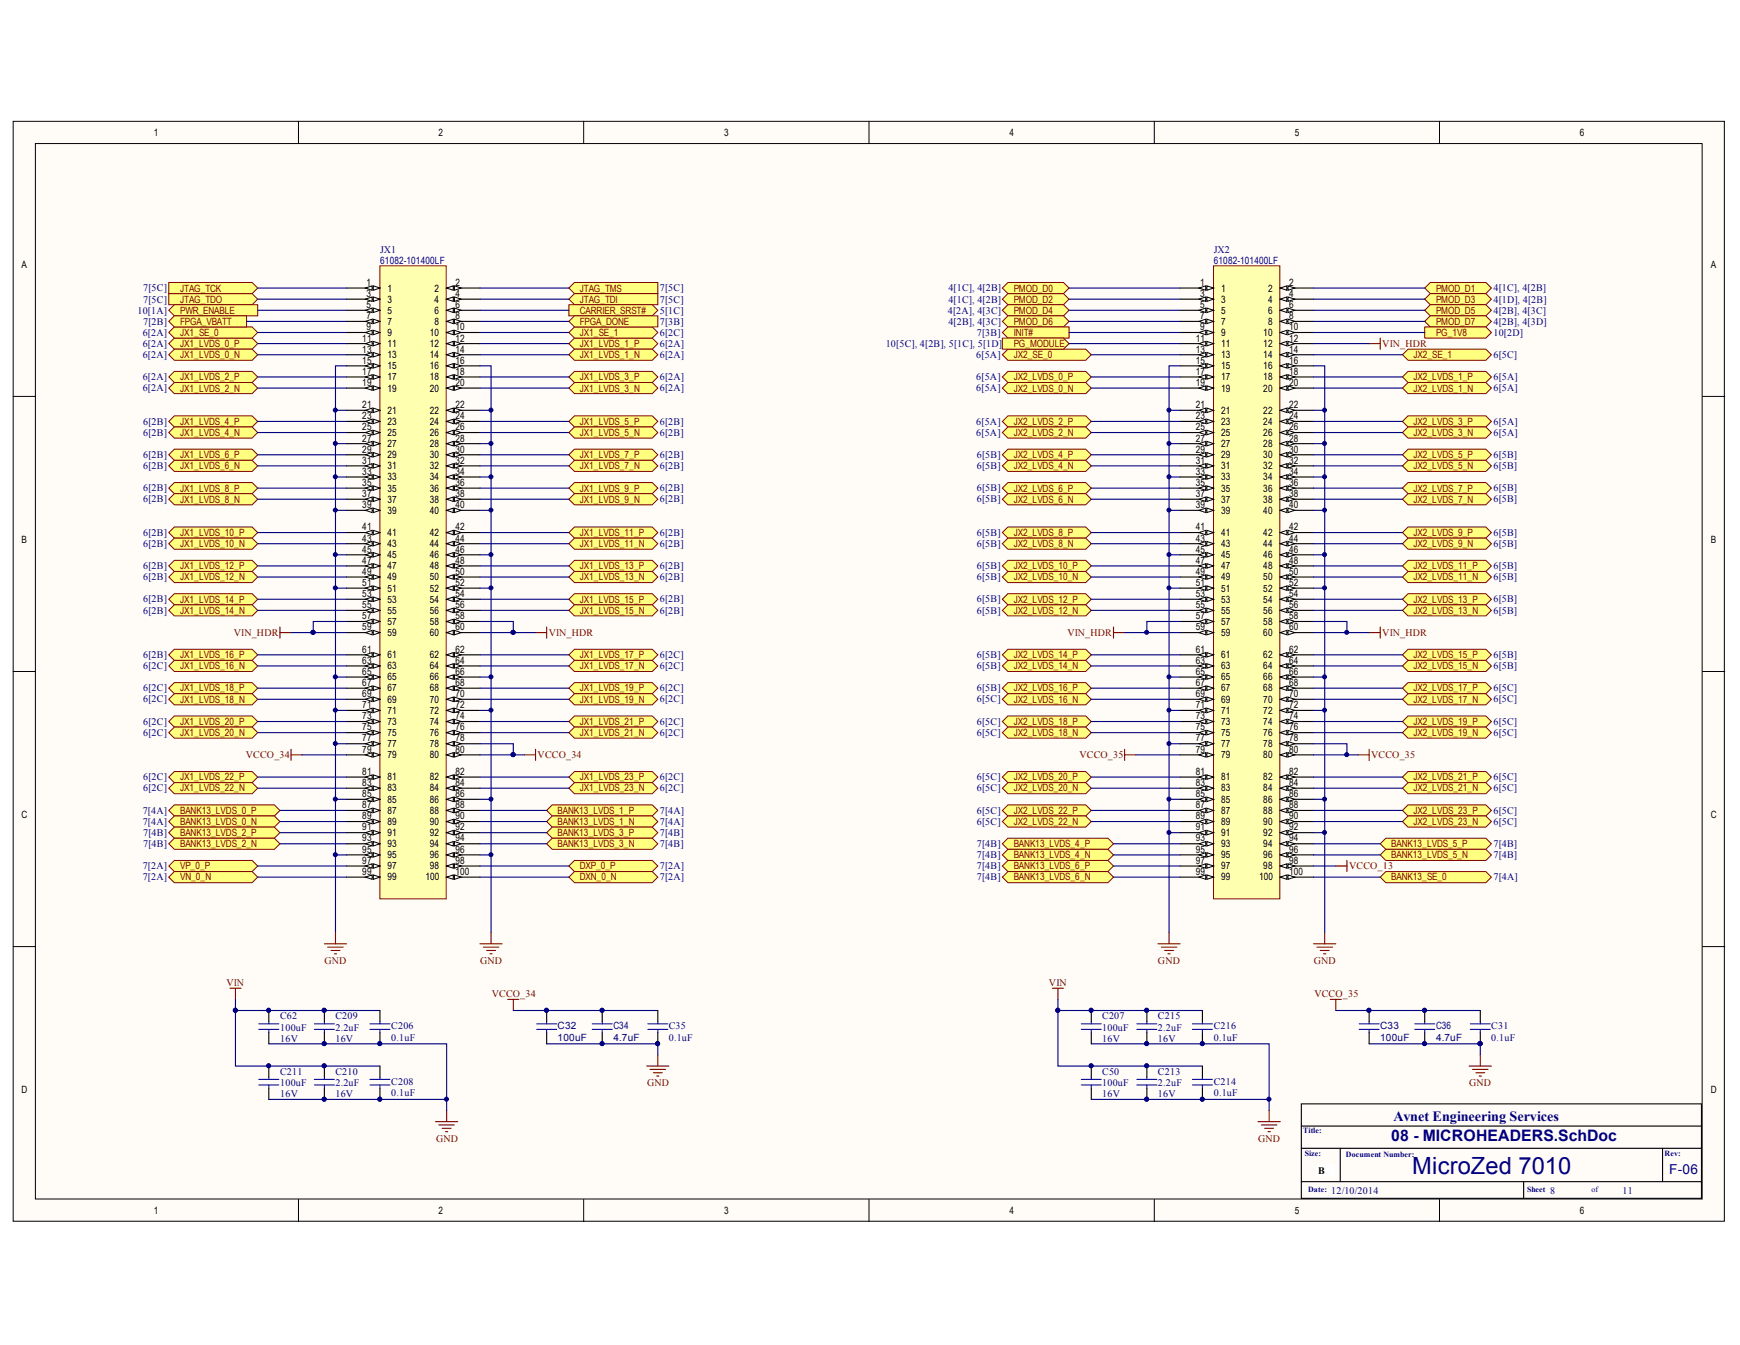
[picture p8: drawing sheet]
<svg xmlns="http://www.w3.org/2000/svg" width="279mm" height="216mm" viewBox="0 0 279 216" stroke-linecap="round" stroke-linejoin="round" font-family="sans-serif">
<defs><g id="words">
<text font-size="3.8" fill="#000080" x="226.8" y="188.5">MicroZed 7010</text>
<text font-size="2.5" fill="#000080" x="223.4" y="183.1">08 - MICROHEADERS.SchDoc</text>
<text font-size="2.3" fill="#000080" x="223.7" y="179.9">Avnet Engineering Services</text>
<text font-size="2.2" fill="#000080" x="268" y="188.5">F-06</text>
<g font-size="1.6">
<text x="24.7" y="21.8">1</text>
<text x="70.4" y="21.8">2</text>
<text x="116.3" y="21.8">3</text>
<text x="162.1" y="21.8">4</text>
<text x="207.9" y="21.8">5</text>
<text x="253.7" y="21.8">6</text>
<text x="3.5" y="43">A</text>
<text x="58.9" y="45.9">1</text>
<text x="58.9" y="47.7">3</text>
<text x="62.2" y="46.8">1</text>
<text x="69.8" y="46.8">2</text>
<text x="73.1" y="45.9">2</text>
<text x="73.1" y="47.7">4</text>
<text x="192.7" y="45.9">1</text>
<text x="192.7" y="47.7">3</text>
<text x="196.1" y="46.8">1</text>
<text x="203.6" y="46.8">2</text>
<text x="207" y="45.9">2</text>
<text x="207" y="47.7">4</text>
<text x="274.7" y="43">A</text>
<text x="58.9" y="49.5">5</text>
<text x="58.9" y="51.2">7</text>
<text x="58.9" y="53">9</text>
<text x="62.2" y="48.6">3</text>
<text x="62.2" y="50.4">5</text>
<text x="62.2" y="52.2">7</text>
<text x="62.2" y="53.9">9</text>
<text x="69" y="53.9">10</text>
<text x="69.8" y="48.6">4</text>
<text x="69.8" y="50.4">6</text>
<text x="69.8" y="52.2">8</text>
<text x="73.1" y="49.5">6</text>
<text x="73.1" y="51.2">8</text>
<text x="73.1" y="53">10</text>
<text x="192.7" y="49.5">5</text>
<text x="192.7" y="51.2">7</text>
<text x="192.7" y="53">9</text>
<text x="196.1" y="48.6">3</text>
<text x="196.1" y="50.4">5</text>
<text x="196.1" y="52.2">7</text>
<text x="196.1" y="53.9">9</text>
<text x="202.9" y="53.9">10</text>
<text x="203.6" y="48.6">4</text>
<text x="203.6" y="50.4">6</text>
<text x="203.6" y="52.2">8</text>
<text x="207" y="49.5">6</text>
<text x="207" y="51.2">8</text>
<text x="207" y="53">10</text>
<text x="58.2" y="54.9">11</text>
<text x="58.2" y="56.6">13</text>
<text x="58.2" y="58.4">15</text>
<text x="62.2" y="55.7">11</text>
<text x="62.2" y="57.5">13</text>
<text x="62.2" y="59.3">15</text>
<text x="69" y="55.7">12</text>
<text x="69" y="57.5">14</text>
<text x="69" y="59.3">16</text>
<text x="73.1" y="54.9">12</text>
<text x="73.1" y="56.6">14</text>
<text x="73.1" y="58.4">16</text>
<text x="192" y="54.9">11</text>
<text x="192" y="56.6">13</text>
<text x="192" y="58.4">15</text>
<text x="196.1" y="55.7">11</text>
<text x="196.1" y="57.5">13</text>
<text x="196.1" y="59.3">15</text>
<text x="202.9" y="55.7">12</text>
<text x="202.9" y="57.5">14</text>
<text x="202.9" y="59.3">16</text>
<text x="207" y="54.9">12</text>
<text x="207" y="56.6">14</text>
<text x="207" y="58.4">16</text>
<text x="58.2" y="60.2">17</text>
<text x="58.2" y="62">19</text>
<text x="58.2" y="65.5">21</text>
<text x="62.2" y="61">17</text>
<text x="62.2" y="62.9">19</text>
<text x="69" y="61">18</text>
<text x="69" y="62.9">20</text>
<text x="73.1" y="60.2">18</text>
<text x="73.1" y="62">20</text>
<text x="73.1" y="65.5">22</text>
<text x="192" y="60.2">17</text>
<text x="192" y="62">19</text>
<text x="192" y="65.5">21</text>
<text x="196.1" y="61">17</text>
<text x="196.1" y="62.9">19</text>
<text x="202.9" y="61">18</text>
<text x="202.9" y="62.9">20</text>
<text x="207" y="60.2">18</text>
<text x="207" y="62">20</text>
<text x="207" y="65.5">22</text>
<text x="58.2" y="67.3">23</text>
<text x="58.2" y="69.1">25</text>
<text x="58.2" y="70.9">27</text>
<text x="62.2" y="66.4">21</text>
<text x="62.2" y="68.2">23</text>
<text x="62.2" y="70">25</text>
<text x="62.2" y="71.8">27</text>
<text x="69" y="66.4">22</text>
<text x="69" y="68.2">24</text>
<text x="69" y="70">26</text>
<text x="69" y="71.8">28</text>
<text x="73.1" y="67.3">24</text>
<text x="73.1" y="69.1">26</text>
<text x="73.1" y="70.9">28</text>
<text x="192" y="67.3">23</text>
<text x="192" y="69.1">25</text>
<text x="192" y="70.9">27</text>
<text x="196.1" y="66.4">21</text>
<text x="196.1" y="68.2">23</text>
<text x="196.1" y="70">25</text>
<text x="196.1" y="71.8">27</text>
<text x="202.9" y="66.4">22</text>
<text x="202.9" y="68.2">24</text>
<text x="202.9" y="70">26</text>
<text x="202.9" y="71.8">28</text>
<text x="207" y="67.3">24</text>
<text x="207" y="69.1">26</text>
<text x="207" y="70.9">28</text>
<text x="58.2" y="72.7">29</text>
<text x="58.2" y="74.5">31</text>
<text x="58.2" y="76.2">33</text>
<text x="62.2" y="73.5">29</text>
<text x="62.2" y="75.3">31</text>
<text x="62.2" y="77.1">33</text>
<text x="69" y="73.5">30</text>
<text x="69" y="75.3">32</text>
<text x="69" y="77.1">34</text>
<text x="73.1" y="72.7">30</text>
<text x="73.1" y="74.5">32</text>
<text x="73.1" y="76.2">34</text>
<text x="192" y="72.7">29</text>
<text x="192" y="74.5">31</text>
<text x="192" y="76.2">33</text>
<text x="196.1" y="73.5">29</text>
<text x="196.1" y="75.3">31</text>
<text x="196.1" y="77.1">33</text>
<text x="202.9" y="73.5">30</text>
<text x="202.9" y="75.3">32</text>
<text x="202.9" y="77.1">34</text>
<text x="207" y="72.7">30</text>
<text x="207" y="74.5">32</text>
<text x="207" y="76.2">34</text>
<text x="58.2" y="78">35</text>
<text x="58.2" y="79.8">37</text>
<text x="58.2" y="81.6">39</text>
<text x="62.2" y="79">35</text>
<text x="62.2" y="80.7">37</text>
<text x="62.2" y="82.5">39</text>
<text x="69" y="79">36</text>
<text x="69" y="80.7">38</text>
<text x="69" y="82.5">40</text>
<text x="73.1" y="78">36</text>
<text x="73.1" y="79.8">38</text>
<text x="73.1" y="81.6">40</text>
<text x="192" y="78">35</text>
<text x="192" y="79.8">37</text>
<text x="192" y="81.6">39</text>
<text x="196.1" y="79">35</text>
<text x="196.1" y="80.7">37</text>
<text x="196.1" y="82.5">39</text>
<text x="202.9" y="79">36</text>
<text x="202.9" y="80.7">38</text>
<text x="202.9" y="82.5">40</text>
<text x="207" y="78">36</text>
<text x="207" y="79.8">38</text>
<text x="207" y="81.6">40</text>
<text x="3.5" y="87.2">B</text>
<text x="58.2" y="85.1">41</text>
<text x="58.2" y="87">43</text>
<text x="58.2" y="88.8">45</text>
<text x="62.2" y="86.1">41</text>
<text x="62.2" y="87.8">43</text>
<text x="62.2" y="89.6">45</text>
<text x="69" y="86.1">42</text>
<text x="69" y="87.8">44</text>
<text x="69" y="89.6">46</text>
<text x="73.1" y="85.1">42</text>
<text x="73.1" y="87">44</text>
<text x="73.1" y="88.8">46</text>
<text x="192" y="85.1">41</text>
<text x="192" y="87">43</text>
<text x="192" y="88.8">45</text>
<text x="196.1" y="86.1">41</text>
<text x="196.1" y="87.8">43</text>
<text x="196.1" y="89.6">45</text>
<text x="202.9" y="86.1">42</text>
<text x="202.9" y="87.8">44</text>
<text x="202.9" y="89.6">46</text>
<text x="207" y="85.1">42</text>
<text x="207" y="87">44</text>
<text x="207" y="88.8">46</text>
<text x="274.7" y="87.2">B</text>
<text x="58.2" y="90.5">47</text>
<text x="58.2" y="92.3">49</text>
<text x="58.2" y="94.1">51</text>
<text x="58.2" y="95.9">53</text>
<text x="62.2" y="91.4">47</text>
<text x="62.2" y="93.2">49</text>
<text x="62.2" y="95">51</text>
<text x="69" y="91.4">48</text>
<text x="69" y="93.2">50</text>
<text x="69" y="95">52</text>
<text x="73.1" y="90.5">48</text>
<text x="73.1" y="92.3">50</text>
<text x="73.1" y="94.1">52</text>
<text x="73.1" y="95.9">54</text>
<text x="192" y="90.5">47</text>
<text x="192" y="92.3">49</text>
<text x="192" y="94.1">51</text>
<text x="192" y="95.9">53</text>
<text x="196.1" y="91.4">47</text>
<text x="196.1" y="93.2">49</text>
<text x="196.1" y="95">51</text>
<text x="202.9" y="91.4">48</text>
<text x="202.9" y="93.2">50</text>
<text x="202.9" y="95">52</text>
<text x="207" y="90.5">48</text>
<text x="207" y="92.3">50</text>
<text x="207" y="94.1">52</text>
<text x="207" y="95.9">54</text>
<text x="58.2" y="97.6">55</text>
<text x="58.2" y="99.4">57</text>
<text x="58.2" y="101.2">59</text>
<text x="62.2" y="96.8">53</text>
<text x="62.2" y="98.6">55</text>
<text x="62.2" y="100.3">57</text>
<text x="69" y="96.8">54</text>
<text x="69" y="98.6">56</text>
<text x="69" y="100.3">58</text>
<text x="73.1" y="97.6">56</text>
<text x="73.1" y="99.4">58</text>
<text x="73.1" y="101.2">60</text>
<text x="192" y="97.6">55</text>
<text x="192" y="99.4">57</text>
<text x="192" y="101.2">59</text>
<text x="196.1" y="96.8">53</text>
<text x="196.1" y="98.6">55</text>
<text x="196.1" y="100.3">57</text>
<text x="202.9" y="96.8">54</text>
<text x="202.9" y="98.6">56</text>
<text x="202.9" y="100.3">58</text>
<text x="207" y="97.6">56</text>
<text x="207" y="99.4">58</text>
<text x="207" y="101.2">60</text>
<text x="58.2" y="104.8">61</text>
<text x="58.2" y="106.6">63</text>
<text x="62.2" y="102.1">59</text>
<text x="62.2" y="105.7">61</text>
<text x="62.2" y="107.4">63</text>
<text x="69" y="102.1">60</text>
<text x="69" y="105.7">62</text>
<text x="69" y="107.4">64</text>
<text x="73.1" y="104.8">62</text>
<text x="73.1" y="106.6">64</text>
<text x="192" y="104.8">61</text>
<text x="192" y="106.6">63</text>
<text x="196.1" y="102.1">59</text>
<text x="196.1" y="105.7">61</text>
<text x="196.1" y="107.4">63</text>
<text x="202.9" y="102.1">60</text>
<text x="202.9" y="105.7">62</text>
<text x="202.9" y="107.4">64</text>
<text x="207" y="104.8">62</text>
<text x="207" y="106.6">64</text>
<text x="58.2" y="108.4">65</text>
<text x="58.2" y="110.1">67</text>
<text x="58.2" y="111.9">69</text>
<text x="58.2" y="113.7">71</text>
<text x="62.2" y="109.2">65</text>
<text x="62.2" y="111">67</text>
<text x="62.2" y="112.8">69</text>
<text x="69" y="109.2">66</text>
<text x="69" y="111">68</text>
<text x="69" y="112.8">70</text>
<text x="73.1" y="108.4">66</text>
<text x="73.1" y="110.1">68</text>
<text x="73.1" y="111.9">70</text>
<text x="73.1" y="113.7">72</text>
<text x="192" y="108.4">65</text>
<text x="192" y="110.1">67</text>
<text x="192" y="111.9">69</text>
<text x="192" y="113.7">71</text>
<text x="196.1" y="109.2">65</text>
<text x="196.1" y="111">67</text>
<text x="196.1" y="112.8">69</text>
<text x="202.9" y="109.2">66</text>
<text x="202.9" y="111">68</text>
<text x="202.9" y="112.8">70</text>
<text x="207" y="108.4">66</text>
<text x="207" y="110.1">68</text>
<text x="207" y="111.9">70</text>
<text x="207" y="113.7">72</text>
<text x="58.2" y="115.5">73</text>
<text x="58.2" y="117.2">75</text>
<text x="58.2" y="119">77</text>
<text x="62.2" y="114.6">71</text>
<text x="62.2" y="116.4">73</text>
<text x="62.2" y="118.2">75</text>
<text x="62.2" y="119.9">77</text>
<text x="69" y="114.6">72</text>
<text x="69" y="116.4">74</text>
<text x="69" y="118.2">76</text>
<text x="69" y="119.9">78</text>
<text x="73.1" y="115.5">74</text>
<text x="73.1" y="117.2">76</text>
<text x="73.1" y="119">78</text>
<text x="192" y="115.5">73</text>
<text x="192" y="117.2">75</text>
<text x="192" y="119">77</text>
<text x="196.1" y="114.6">71</text>
<text x="196.1" y="116.4">73</text>
<text x="196.1" y="118.2">75</text>
<text x="196.1" y="119.9">77</text>
<text x="202.9" y="114.6">72</text>
<text x="202.9" y="116.4">74</text>
<text x="202.9" y="118.2">76</text>
<text x="202.9" y="119.9">78</text>
<text x="207" y="115.5">74</text>
<text x="207" y="117.2">76</text>
<text x="207" y="119">78</text>
<text x="58.2" y="120.9">79</text>
<text x="58.2" y="124.4">81</text>
<text x="62.2" y="121.7">79</text>
<text x="62.2" y="125.3">81</text>
<text x="69" y="121.7">80</text>
<text x="69" y="125.3">82</text>
<text x="73.1" y="120.9">80</text>
<text x="73.1" y="124.4">82</text>
<text x="192" y="120.9">79</text>
<text x="192" y="124.4">81</text>
<text x="196.1" y="121.7">79</text>
<text x="196.1" y="125.3">81</text>
<text x="202.9" y="121.7">80</text>
<text x="202.9" y="125.3">82</text>
<text x="207" y="120.9">80</text>
<text x="207" y="124.4">82</text>
<text x="3.5" y="131.4">C</text>
<text x="58.2" y="126.2">83</text>
<text x="58.2" y="128">85</text>
<text x="58.2" y="129.8">87</text>
<text x="58.2" y="131.5">89</text>
<text x="62.2" y="127">83</text>
<text x="62.2" y="128.9">85</text>
<text x="62.2" y="130.7">87</text>
<text x="69" y="127">84</text>
<text x="69" y="128.9">86</text>
<text x="69" y="130.7">88</text>
<text x="73.1" y="126.2">84</text>
<text x="73.1" y="128">86</text>
<text x="73.1" y="129.8">88</text>
<text x="73.1" y="131.5">90</text>
<text x="192" y="126.2">83</text>
<text x="192" y="128">85</text>
<text x="192" y="129.8">87</text>
<text x="192" y="131.5">89</text>
<text x="196.1" y="127">83</text>
<text x="196.1" y="128.9">85</text>
<text x="196.1" y="130.7">87</text>
<text x="202.9" y="127">84</text>
<text x="202.9" y="128.9">86</text>
<text x="202.9" y="130.7">88</text>
<text x="207" y="126.2">84</text>
<text x="207" y="128">86</text>
<text x="207" y="129.8">88</text>
<text x="207" y="131.5">90</text>
<text x="274.7" y="131.4">C</text>
<text x="58.2" y="133.3">91</text>
<text x="58.2" y="135.1">93</text>
<text x="58.2" y="136.9">95</text>
<text x="62.2" y="132.5">89</text>
<text x="62.2" y="134.2">91</text>
<text x="62.2" y="136">93</text>
<text x="62.2" y="137.8">95</text>
<text x="69" y="132.5">90</text>
<text x="69" y="134.2">92</text>
<text x="69" y="136">94</text>
<text x="69" y="137.8">96</text>
<text x="73.1" y="133.3">92</text>
<text x="73.1" y="135.1">94</text>
<text x="73.1" y="136.9">96</text>
<text x="192" y="133.3">91</text>
<text x="192" y="135.1">93</text>
<text x="192" y="136.9">95</text>
<text x="196.1" y="132.5">89</text>
<text x="196.1" y="134.2">91</text>
<text x="196.1" y="136">93</text>
<text x="196.1" y="137.8">95</text>
<text x="202.9" y="132.5">90</text>
<text x="202.9" y="134.2">92</text>
<text x="202.9" y="136">94</text>
<text x="202.9" y="137.8">96</text>
<text x="207" y="133.3">92</text>
<text x="207" y="135.1">94</text>
<text x="207" y="136.9">96</text>
<text x="58.2" y="138.7">97</text>
<text x="58.2" y="140.5">99</text>
<text x="62.2" y="139.6">97</text>
<text x="62.2" y="141.3">99</text>
<text x="68.3" y="141.3">100</text>
<text x="69" y="139.6">98</text>
<text x="73.1" y="138.7">98</text>
<text x="73.1" y="140.5">100</text>
<text x="192" y="138.7">97</text>
<text x="192" y="140.5">99</text>
<text x="196.1" y="139.6">97</text>
<text x="196.1" y="141.3">99</text>
<text x="202.2" y="141.3">100</text>
<text x="202.9" y="139.6">98</text>
<text x="207" y="138.7">98</text>
<text x="207" y="140.5">100</text>
<text x="3.5" y="175.5">D</text>
<text x="274.7" y="175.5">D</text>
<text x="211.6" y="188.4">B</text>
<text x="24.7" y="194.9">1</text>
<text x="70.4" y="194.9">2</text>
<text x="116.3" y="194.9">3</text>
<text x="162.1" y="194.9">4</text>
<text x="207.9" y="194.9">5</text>
<text x="253.7" y="194.9">6</text>
</g>
<g font-size="1.6" fill="#000080">
<text x="61.1" y="40.6">JX1</text>
<text x="194.9" y="40.6">JX2</text>
<text x="23" y="46.7">7[5C]</text>
<text x="61.1" y="42.4">61082-101400LF</text>
<text x="106" y="46.7">7[5C]</text>
<text x="152.3" y="46.7">4[1C], 4[2B]</text>
<text x="194.9" y="42.4">61082-101400LF</text>
<text x="239.8" y="46.7">4[1C], 4[2B]</text>
<text x="22.1" y="50.4">10[1A]</text>
<text x="22.9" y="53.9">6[2A]</text>
<text x="23" y="48.6">7[5C]</text>
<text x="23" y="52.2">7[2B]</text>
<text x="106" y="53.9">6[2C]</text>
<text x="106" y="48.6">7[5C]</text>
<text x="106" y="50.4">5[1C]</text>
<text x="106" y="52.2">7[3B]</text>
<text x="152.2" y="50.4">4[2A], 4[3C]</text>
<text x="152.3" y="48.6">4[1C], 4[2B]</text>
<text x="152.3" y="52.2">4[2B], 4[3C]</text>
<text x="156.9" y="53.9">7[3B]</text>
<text x="239.8" y="48.6">4[1D], 4[2B]</text>
<text x="239.8" y="50.4">4[2B], 4[3C]</text>
<text x="239.8" y="52.2">4[2B], 4[3D]</text>
<text x="239.8" y="53.9">10[2D]</text>
<text x="22.9" y="55.7">6[2A]</text>
<text x="22.9" y="57.5">6[2A]</text>
<text x="106" y="55.7">6[2A]</text>
<text x="106" y="57.5">6[2A]</text>
<text x="142.2" y="55.7">10[5C], 4[2B], 5[1C], 5[1D]</text>
<text x="156.8" y="57.5">6[5A]</text>
<text x="239.8" y="57.5">6[5C]</text>
<text x="22.9" y="61">6[2A]</text>
<text x="22.9" y="62.8">6[2A]</text>
<text x="106" y="61">6[2A]</text>
<text x="106" y="62.8">6[2A]</text>
<text x="156.8" y="61">6[5A]</text>
<text x="156.8" y="62.8">6[5A]</text>
<text x="239.8" y="61">6[5A]</text>
<text x="239.8" y="62.8">6[5A]</text>
<text x="23" y="68.2">6[2B]</text>
<text x="23" y="70">6[2B]</text>
<text x="106" y="68.2">6[2B]</text>
<text x="106" y="70">6[2B]</text>
<text x="156.8" y="68.2">6[5A]</text>
<text x="156.8" y="70">6[5A]</text>
<text x="239.8" y="68.2">6[5A]</text>
<text x="239.8" y="70">6[5A]</text>
<text x="23" y="73.5">6[2B]</text>
<text x="23" y="75.3">6[2B]</text>
<text x="106" y="73.5">6[2B]</text>
<text x="106" y="75.3">6[2B]</text>
<text x="156.9" y="73.5">6[5B]</text>
<text x="156.9" y="75.3">6[5B]</text>
<text x="239.8" y="73.5">6[5B]</text>
<text x="239.8" y="75.3">6[5B]</text>
<text x="23" y="78.9">6[2B]</text>
<text x="23" y="80.6">6[2B]</text>
<text x="106" y="78.9">6[2B]</text>
<text x="106" y="80.6">6[2B]</text>
<text x="156.9" y="78.9">6[5B]</text>
<text x="156.9" y="80.6">6[5B]</text>
<text x="239.8" y="78.9">6[5B]</text>
<text x="239.8" y="80.6">6[5B]</text>
<text x="23" y="86.1">6[2B]</text>
<text x="23" y="87.8">6[2B]</text>
<text x="106" y="86.1">6[2B]</text>
<text x="106" y="87.8">6[2B]</text>
<text x="156.9" y="86.1">6[5B]</text>
<text x="156.9" y="87.8">6[5B]</text>
<text x="239.8" y="86.1">6[5B]</text>
<text x="239.8" y="87.8">6[5B]</text>
<text x="23" y="91.4">6[2B]</text>
<text x="23" y="93.2">6[2B]</text>
<text x="106" y="91.4">6[2B]</text>
<text x="106" y="93.2">6[2B]</text>
<text x="156.9" y="91.4">6[5B]</text>
<text x="156.9" y="93.2">6[5B]</text>
<text x="239.8" y="91.4">6[5B]</text>
<text x="239.8" y="93.2">6[5B]</text>
<text x="23" y="96.7">6[2B]</text>
<text x="23" y="98.6">6[2B]</text>
<text x="106" y="96.7">6[2B]</text>
<text x="106" y="98.6">6[2B]</text>
<text x="156.9" y="96.7">6[5B]</text>
<text x="156.9" y="98.6">6[5B]</text>
<text x="239.8" y="96.7">6[5B]</text>
<text x="239.8" y="98.6">6[5B]</text>
<text x="23" y="105.7">6[2B]</text>
<text x="23" y="107.4">6[2C]</text>
<text x="106" y="105.7">6[2C]</text>
<text x="106" y="107.4">6[2C]</text>
<text x="156.9" y="105.7">6[5B]</text>
<text x="156.9" y="107.4">6[5B]</text>
<text x="239.8" y="105.7">6[5B]</text>
<text x="239.8" y="107.4">6[5B]</text>
<text x="23" y="111">6[2C]</text>
<text x="23" y="112.8">6[2C]</text>
<text x="106" y="111">6[2C]</text>
<text x="106" y="112.8">6[2C]</text>
<text x="156.9" y="111">6[5B]</text>
<text x="156.9" y="112.8">6[5C]</text>
<text x="239.8" y="111">6[5C]</text>
<text x="239.8" y="112.8">6[5C]</text>
<text x="23" y="116.4">6[2C]</text>
<text x="23" y="118.2">6[2C]</text>
<text x="106" y="116.4">6[2C]</text>
<text x="106" y="118.2">6[2C]</text>
<text x="156.9" y="116.4">6[5C]</text>
<text x="156.9" y="118.2">6[5C]</text>
<text x="239.8" y="116.4">6[5C]</text>
<text x="239.8" y="118.2">6[5C]</text>
<text x="23" y="125.3">6[2C]</text>
<text x="106" y="125.3">6[2C]</text>
<text x="156.9" y="125.3">6[5C]</text>
<text x="239.8" y="125.3">6[5C]</text>
<text x="22.9" y="130.6">7[4A]</text>
<text x="23" y="127">6[2C]</text>
<text x="106" y="127">6[2C]</text>
<text x="106" y="130.6">7[4A]</text>
<text x="156.9" y="127">6[5C]</text>
<text x="156.9" y="130.6">6[5C]</text>
<text x="239.8" y="127">6[5C]</text>
<text x="239.8" y="130.6">6[5C]</text>
<text x="22.9" y="132.5">7[4A]</text>
<text x="23" y="134.2">7[4B]</text>
<text x="23" y="136">7[4B]</text>
<text x="106" y="132.5">7[4A]</text>
<text x="106" y="134.2">7[4B]</text>
<text x="106" y="136">7[4B]</text>
<text x="156.9" y="132.5">6[5C]</text>
<text x="156.9" y="136">7[4B]</text>
<text x="156.9" y="137.8">7[4B]</text>
<text x="239.8" y="132.5">6[5C]</text>
<text x="239.8" y="136">7[4B]</text>
<text x="239.8" y="137.8">7[4B]</text>
<text x="22.9" y="139.6">7[2A]</text>
<text x="22.9" y="141.3">7[2A]</text>
<text x="106" y="139.6">7[2A]</text>
<text x="106" y="141.3">7[2A]</text>
<text x="156.9" y="139.6">7[4B]</text>
<text x="156.9" y="141.3">7[4B]</text>
<text x="239.8" y="141.3">7[4A]</text>
<text x="45" y="165.4">100uF</text>
<text x="45" y="167.2">16V</text>
<text x="45" y="163.6">C62</text>
<text x="53.9" y="167.2">16V</text>
<text x="53.9" y="165.4">2.2uF</text>
<text x="53.9" y="163.6">C209</text>
<text x="62.8" y="167">0.1uF</text>
<text x="62.8" y="165.3">C206</text>
<text x="89.5" y="167">100uF</text>
<text x="89.5" y="165.3">C32</text>
<text x="98.5" y="167">4.7uF</text>
<text x="98.5" y="165.3">C34</text>
<text x="107.4" y="167">0.1uF</text>
<text x="107.4" y="165.3">C35</text>
<text x="177" y="165.4">100uF</text>
<text x="177" y="167.2">16V</text>
<text x="177" y="163.6">C207</text>
<text x="185.9" y="167.2">16V</text>
<text x="185.9" y="165.4">2.2uF</text>
<text x="185.9" y="163.6">C215</text>
<text x="194.9" y="167">0.1uF</text>
<text x="194.9" y="165.3">C216</text>
<text x="221.6" y="167">100uF</text>
<text x="221.6" y="165.3">C33</text>
<text x="230.6" y="167">4.7uF</text>
<text x="230.6" y="165.3">C36</text>
<text x="239.5" y="167">0.1uF</text>
<text x="239.5" y="165.3">C31</text>
<text x="45" y="172.5">C211</text>
<text x="53.9" y="172.5">C210</text>
<text x="177" y="172.5">C50</text>
<text x="185.9" y="172.5">C213</text>
<text x="45" y="174.4">100uF</text>
<text x="45" y="176.2">16V</text>
<text x="53.9" y="176.2">16V</text>
<text x="53.9" y="174.4">2.2uF</text>
<text x="62.8" y="176">0.1uF</text>
<text x="62.8" y="174.1">C208</text>
<text x="177" y="174.4">100uF</text>
<text x="177" y="176.2">16V</text>
<text x="185.9" y="176.2">16V</text>
<text x="185.9" y="174.4">2.2uF</text>
<text x="194.9" y="176">0.1uF</text>
<text x="194.9" y="174.1">C214</text>
<text x="213.8" y="191.6">12/10/2014</text>
<text x="248.9" y="191.6">8</text>
<text x="260.5" y="191.6">11</text>
</g>
<g font-size="1.6" fill="#800000">
<text x="28.9" y="46.8">JTAG_TCK</text>
<text x="93.1" y="46.8">JTAG_TMS</text>
<text x="162.8" y="46.8">PMOD_D0</text>
<text x="230.6" y="46.8">PMOD_D1</text>
<text x="28.9" y="53.9">JX1_SE_0</text>
<text x="28.9" y="48.6">JTAG_TDO</text>
<text x="28.9" y="50.4">PWR_ENABLE</text>
<text x="28.9" y="52.2">FPGA_VBATT</text>
<text x="93.1" y="53.9">JX1_SE_1</text>
<text x="93.1" y="48.6">JTAG_TDI</text>
<text x="93.1" y="50.4">CARRIER_SRST#</text>
<text x="93.1" y="52.2">FPGA_DONE</text>
<text x="162.8" y="48.6">PMOD_D2</text>
<text x="162.8" y="50.4">PMOD_D4</text>
<text x="162.8" y="52.2">PMOD_D6</text>
<text x="162.8" y="53.9">INIT#</text>
<text x="230.6" y="48.6">PMOD_D3</text>
<text x="230.6" y="50.4">PMOD_D5</text>
<text x="230.6" y="52.2">PMOD_D7</text>
<text x="230.6" y="53.9">PG_1V8</text>
<text x="28.9" y="55.7">JX1_LVDS_0_P</text>
<text x="28.9" y="57.5">JX1_LVDS_0_N</text>
<text x="93.1" y="55.7">JX1_LVDS_1_P</text>
<text x="93.1" y="57.5">JX1_LVDS_1_N</text>
<text x="162.8" y="57.5">JX2_SE_0</text>
<text x="162.8" y="55.7">PG_MODULE</text>
<text x="222" y="55.7">VIN_HDR</text>
<text x="227" y="57.5">JX2_SE_1</text>
<text x="28.9" y="61">JX1_LVDS_2_P</text>
<text x="28.9" y="62.9">JX1_LVDS_2_N</text>
<text x="93.1" y="61">JX1_LVDS_3_P</text>
<text x="93.1" y="62.9">JX1_LVDS_3_N</text>
<text x="162.8" y="61">JX2_LVDS_0_P</text>
<text x="162.8" y="62.9">JX2_LVDS_0_N</text>
<text x="227" y="61">JX2_LVDS_1_P</text>
<text x="227" y="62.9">JX2_LVDS_1_N</text>
<text x="28.9" y="68.2">JX1_LVDS_4_P</text>
<text x="28.9" y="70">JX1_LVDS_4_N</text>
<text x="93.1" y="68.2">JX1_LVDS_5_P</text>
<text x="93.1" y="70">JX1_LVDS_5_N</text>
<text x="162.8" y="68.2">JX2_LVDS_2_P</text>
<text x="162.8" y="70">JX2_LVDS_2_N</text>
<text x="227" y="68.2">JX2_LVDS_3_P</text>
<text x="227" y="70">JX2_LVDS_3_N</text>
<text x="28.9" y="73.5">JX1_LVDS_6_P</text>
<text x="28.9" y="75.3">JX1_LVDS_6_N</text>
<text x="93.1" y="73.5">JX1_LVDS_7_P</text>
<text x="93.1" y="75.3">JX1_LVDS_7_N</text>
<text x="162.8" y="73.5">JX2_LVDS_4_P</text>
<text x="162.8" y="75.3">JX2_LVDS_4_N</text>
<text x="227" y="73.5">JX2_LVDS_5_P</text>
<text x="227" y="75.3">JX2_LVDS_5_N</text>
<text x="28.9" y="79">JX1_LVDS_8_P</text>
<text x="28.9" y="80.7">JX1_LVDS_8_N</text>
<text x="93.1" y="79">JX1_LVDS_9_P</text>
<text x="93.1" y="80.7">JX1_LVDS_9_N</text>
<text x="162.8" y="79">JX2_LVDS_6_P</text>
<text x="162.8" y="80.7">JX2_LVDS_6_N</text>
<text x="227" y="79">JX2_LVDS_7_P</text>
<text x="227" y="80.7">JX2_LVDS_7_N</text>
<text x="28.9" y="86.1">JX1_LVDS_10_P</text>
<text x="28.9" y="87.8">JX1_LVDS_10_N</text>
<text x="93.1" y="86.1">JX1_LVDS_11_P</text>
<text x="93.1" y="87.8">JX1_LVDS_11_N</text>
<text x="162.8" y="86.1">JX2_LVDS_8_P</text>
<text x="162.8" y="87.8">JX2_LVDS_8_N</text>
<text x="227" y="86.1">JX2_LVDS_9_P</text>
<text x="227" y="87.8">JX2_LVDS_9_N</text>
<text x="28.9" y="91.4">JX1_LVDS_12_P</text>
<text x="28.9" y="93.2">JX1_LVDS_12_N</text>
<text x="93.1" y="91.4">JX1_LVDS_13_P</text>
<text x="93.1" y="93.2">JX1_LVDS_13_N</text>
<text x="162.8" y="91.4">JX2_LVDS_10_P</text>
<text x="162.8" y="93.2">JX2_LVDS_10_N</text>
<text x="227" y="91.4">JX2_LVDS_11_P</text>
<text x="227" y="93.2">JX2_LVDS_11_N</text>
<text x="28.9" y="96.8">JX1_LVDS_14_P</text>
<text x="28.9" y="98.6">JX1_LVDS_14_N</text>
<text x="93.1" y="96.8">JX1_LVDS_15_P</text>
<text x="93.1" y="98.6">JX1_LVDS_15_N</text>
<text x="162.8" y="96.8">JX2_LVDS_12_P</text>
<text x="162.8" y="98.6">JX2_LVDS_12_N</text>
<text x="227" y="96.8">JX2_LVDS_13_P</text>
<text x="227" y="98.6">JX2_LVDS_13_N</text>
<text x="28.9" y="105.7">JX1_LVDS_16_P</text>
<text x="28.9" y="107.4">JX1_LVDS_16_N</text>
<text x="37.5" y="102.1">VIN_HDR</text>
<text x="88.1" y="102.1">VIN_HDR</text>
<text x="93.1" y="105.7">JX1_LVDS_17_P</text>
<text x="93.1" y="107.4">JX1_LVDS_17_N</text>
<text x="162.8" y="105.7">JX2_LVDS_14_P</text>
<text x="162.8" y="107.4">JX2_LVDS_14_N</text>
<text x="171.4" y="102.1">VIN_HDR</text>
<text x="222" y="102.1">VIN_HDR</text>
<text x="227" y="105.7">JX2_LVDS_15_P</text>
<text x="227" y="107.4">JX2_LVDS_15_N</text>
<text x="28.9" y="111">JX1_LVDS_18_P</text>
<text x="28.9" y="112.8">JX1_LVDS_18_N</text>
<text x="93.1" y="111">JX1_LVDS_19_P</text>
<text x="93.1" y="112.8">JX1_LVDS_19_N</text>
<text x="162.8" y="111">JX2_LVDS_16_P</text>
<text x="162.8" y="112.8">JX2_LVDS_16_N</text>
<text x="227" y="111">JX2_LVDS_17_P</text>
<text x="227" y="112.8">JX2_LVDS_17_N</text>
<text x="28.9" y="116.4">JX1_LVDS_20_P</text>
<text x="28.9" y="118.2">JX1_LVDS_20_N</text>
<text x="93.1" y="116.4">JX1_LVDS_21_P</text>
<text x="93.1" y="118.2">JX1_LVDS_21_N</text>
<text x="162.8" y="116.4">JX2_LVDS_18_P</text>
<text x="162.8" y="118.2">JX2_LVDS_18_N</text>
<text x="227" y="116.4">JX2_LVDS_19_P</text>
<text x="227" y="118.2">JX2_LVDS_19_N</text>
<text x="28.9" y="125.3">JX1_LVDS_22_P</text>
<text x="39.5" y="121.7">VCCO_34</text>
<text x="86.3" y="121.7">VCCO_34</text>
<text x="93.1" y="125.3">JX1_LVDS_23_P</text>
<text x="162.8" y="125.3">JX2_LVDS_20_P</text>
<text x="173.3" y="121.7">VCCO_35</text>
<text x="220.2" y="121.7">VCCO_35</text>
<text x="227" y="125.3">JX2_LVDS_21_P</text>
<text x="28.9" y="127">JX1_LVDS_22_N</text>
<text x="28.9" y="130.7">BANK13_LVDS_0_P</text>
<text x="89.5" y="130.7">BANK13_LVDS_1_P</text>
<text x="93.1" y="127">JX1_LVDS_23_N</text>
<text x="162.8" y="127">JX2_LVDS_20_N</text>
<text x="162.8" y="130.7">JX2_LVDS_22_P</text>
<text x="227" y="127">JX2_LVDS_21_N</text>
<text x="227" y="130.7">JX2_LVDS_23_P</text>
<text x="28.9" y="132.5">BANK13_LVDS_0_N</text>
<text x="28.9" y="134.2">BANK13_LVDS_2_P</text>
<text x="28.9" y="136">BANK13_LVDS_2_N</text>
<text x="89.5" y="132.5">BANK13_LVDS_1_N</text>
<text x="89.5" y="134.2">BANK13_LVDS_3_P</text>
<text x="89.5" y="136">BANK13_LVDS_3_N</text>
<text x="162.8" y="132.5">JX2_LVDS_22_N</text>
<text x="162.8" y="136">BANK13_LVDS_4_P</text>
<text x="162.8" y="137.8">BANK13_LVDS_4_N</text>
<text x="223.4" y="136">BANK13_LVDS_5_P</text>
<text x="223.4" y="137.8">BANK13_LVDS_5_N</text>
<text x="227" y="132.5">JX2_LVDS_23_N</text>
<text x="28.9" y="139.6">VP_0_P</text>
<text x="28.9" y="141.3">VN_0_N</text>
<text x="93.1" y="139.6">DXP_0_P</text>
<text x="93.1" y="141.3">DXN_0_N</text>
<text x="162.8" y="139.6">BANK13_LVDS_6_P</text>
<text x="162.8" y="141.3">BANK13_LVDS_6_N</text>
<text x="216.6" y="139.6">VCCO_13</text>
<text x="223.4" y="141.3">BANK13_SE_0</text>
<text x="52.1" y="154.7">GND</text>
<text x="77.1" y="154.7">GND</text>
<text x="185.9" y="154.7">GND</text>
<text x="211" y="154.7">GND</text>
<text x="36.4" y="158.3">VIN</text>
<text x="79" y="160.1">VCCO_34</text>
<text x="168.4" y="158.3">VIN</text>
<text x="211.1" y="160.1">VCCO_35</text>
<text x="103.9" y="174.4">GND</text>
<text x="235.9" y="174.4">GND</text>
<text x="70" y="183.3">GND</text>
<text x="202" y="183.3">GND</text>
</g>
<g font-size="1.3" fill="#000080">
<text x="209.3" y="181.9">Title:</text>
<text x="209.5" y="185.6">Size:</text>
<text x="216.1" y="185.8">Document Number:</text>
<text x="267.3" y="185.6">Rev:</text>
<text x="210" y="191.4">Date:</text>
<text x="245.2" y="191.4">Sheet</text>
<text x="255.5" y="191.4">of</text>
</g>
</g></defs>
<g fill="#fffcf8" stroke="#000" stroke-width=".16">
<path d="M2.1 19.5h274.8v176.5h-274.8z"/>
<path d="M5.7 23h267.6v169.5h-267.6z"/>
</g>
<g fill="none" stroke="#000" stroke-width=".16">
<path d="M47.9 19.5v3.5M93.7 19.5v3.5M139.5 19.5v3.5M185.4 19.5v3.5M231.1 19.5v3.5M2.1 63.6h3.6M273.4 63.6h3.6M2.1 107.8h3.6M273.4 107.8h3.6M2.1 151.9h3.6M273.4 151.9h3.6M47.9 192.5v3.6"/>
<path d="M93.7 192.5v3.6M139.5 192.5v3.6M185.4 192.5v3.6M231.1 192.5v3.6"/>
</g>
<path d="M209 177.2h64.2v15.2h-64.2zM209 180.8h64.2M209 184.3h64.2M209 189.7h64.2M215.2 184.3v5.4M244.7 189.7v2.7M267 184.3v5.4" fill="none" stroke="#000" stroke-width=".18"/>
<path d="M211.6 187h2.6v1.7h-2.6z" fill="#fff" stroke="#fff" stroke-width=".16"/>
<path d="M61 42.7h10.6v101.6h-10.6z" fill="#ffffb0" stroke="#800000" stroke-width=".16"/>
<path d="M55.7 46.2h5.3" fill="none" stroke="#000" stroke-width=".18"/>
<g fill="#fffcf8" stroke="#000" stroke-width=".16">
<path d="M59.9 45.9l1.1 .3-1.1 .4z"/>
<path d="M58.7 46.2l1.1-.3v.7z"/>
</g>
<path d="M71.7 46.2h5.4" fill="none" stroke="#000" stroke-width=".18"/>
<g fill="#fffcf8" stroke="#000" stroke-width=".16">
<path d="M71.7 46.2l1.1-.3v.7z"/>
<path d="M73 45.9l1 .3-1 .4z"/>
</g>
<path d="M55.7 48h5.3" fill="none" stroke="#000" stroke-width=".18"/>
<g fill="#fffcf8" stroke="#000" stroke-width=".16">
<path d="M59.9 47.7l1.1 .3-1.1 .4z"/>
<path d="M58.7 48l1.1-.3v.7z"/>
</g>
<path d="M71.7 48h5.4" fill="none" stroke="#000" stroke-width=".18"/>
<g fill="#fffcf8" stroke="#000" stroke-width=".16">
<path d="M71.7 48l1.1-.3v.7z"/>
<path d="M73 47.7l1 .3-1 .4z"/>
</g>
<path d="M55.7 49.8h5.3" fill="none" stroke="#000" stroke-width=".18"/>
<g fill="#fffcf8" stroke="#000" stroke-width=".16">
<path d="M59.9 49.4l1.1 .4-1.1 .4z"/>
<path d="M58.7 49.8l1.1-.4v.8z"/>
</g>
<path d="M71.7 49.8h5.4" fill="none" stroke="#000" stroke-width=".18"/>
<g fill="#fffcf8" stroke="#000" stroke-width=".16">
<path d="M71.7 49.8l1.1-.4v.8z"/>
<path d="M73 49.4l1 .4-1 .4z"/>
</g>
<path d="M55.7 51.6h5.3" fill="none" stroke="#000" stroke-width=".18"/>
<g fill="#fffcf8" stroke="#000" stroke-width=".16">
<path d="M59.9 51.2l1.1 .4-1.1 .3z"/>
<path d="M58.7 51.6l1.1-.4v.7z"/>
</g>
<path d="M71.7 51.6h5.4" fill="none" stroke="#000" stroke-width=".18"/>
<g fill="#fffcf8" stroke="#000" stroke-width=".16">
<path d="M71.7 51.6l1.1-.4v.7z"/>
<path d="M73 51.2l1 .4-1 .3z"/>
</g>
<path d="M55.7 53.4h5.3" fill="none" stroke="#000" stroke-width=".18"/>
<g fill="#fffcf8" stroke="#000" stroke-width=".16">
<path d="M59.9 53l1.1 .4-1.1 .3z"/>
<path d="M58.7 53.4l1.1-.4v.7z"/>
</g>
<path d="M71.7 53.4h5.4" fill="none" stroke="#000" stroke-width=".18"/>
<g fill="#fffcf8" stroke="#000" stroke-width=".16">
<path d="M71.7 53.4l1.1-.4v.7z"/>
<path d="M73 53l1 .4-1 .3z"/>
</g>
<path d="M55.7 55.2h5.3" fill="none" stroke="#000" stroke-width=".18"/>
<g fill="#fffcf8" stroke="#000" stroke-width=".16">
<path d="M59.9 54.8l1.1 .4-1.1 .3z"/>
<path d="M58.7 55.2l1.1-.4v.7z"/>
</g>
<path d="M71.7 55.2h5.4" fill="none" stroke="#000" stroke-width=".18"/>
<g fill="#fffcf8" stroke="#000" stroke-width=".16">
<path d="M71.7 55.2l1.1-.4v.7z"/>
<path d="M73 54.8l1 .4-1 .3z"/>
</g>
<path d="M55.7 56.9h5.3" fill="none" stroke="#000" stroke-width=".18"/>
<g fill="#fffcf8" stroke="#000" stroke-width=".16">
<path d="M59.9 56.6l1.1 .3-1.1 .4z"/>
<path d="M58.7 56.9l1.1-.3v.7z"/>
</g>
<path d="M71.7 56.9h5.4" fill="none" stroke="#000" stroke-width=".18"/>
<g fill="#fffcf8" stroke="#000" stroke-width=".16">
<path d="M71.7 56.9l1.1-.3v.7z"/>
<path d="M73 56.6l1 .3-1 .4z"/>
</g>
<path d="M55.7 58.7h5.3" fill="none" stroke="#000" stroke-width=".18"/>
<g fill="#fffcf8" stroke="#000" stroke-width=".16">
<path d="M59.9 58.4l1.1 .3-1.1 .4z"/>
<path d="M58.7 58.7l1.1-.3v.7z"/>
</g>
<path d="M71.7 58.7h5.4" fill="none" stroke="#000" stroke-width=".18"/>
<g fill="#fffcf8" stroke="#000" stroke-width=".16">
<path d="M71.7 58.7l1.1-.3v.7z"/>
<path d="M73 58.4l1 .3-1 .4z"/>
</g>
<path d="M55.7 60.5h5.3" fill="none" stroke="#000" stroke-width=".18"/>
<g fill="#fffcf8" stroke="#000" stroke-width=".16">
<path d="M59.9 60.2l1.1 .3-1.1 .4z"/>
<path d="M58.7 60.5l1.1-.3v.7z"/>
</g>
<path d="M71.7 60.5h5.4" fill="none" stroke="#000" stroke-width=".18"/>
<g fill="#fffcf8" stroke="#000" stroke-width=".16">
<path d="M71.7 60.5l1.1-.3v.7z"/>
<path d="M73 60.2l1 .3-1 .4z"/>
</g>
<path d="M55.7 62.3h5.3" fill="none" stroke="#000" stroke-width=".18"/>
<g fill="#fffcf8" stroke="#000" stroke-width=".16">
<path d="M59.9 61.9l1.1 .4-1.1 .4z"/>
<path d="M58.7 62.3l1.1-.4v.8z"/>
</g>
<path d="M71.7 62.3h5.4" fill="none" stroke="#000" stroke-width=".18"/>
<g fill="#fffcf8" stroke="#000" stroke-width=".16">
<path d="M71.7 62.3l1.1-.4v.8z"/>
<path d="M73 61.9l1 .4-1 .4z"/>
</g>
<path d="M55.7 65.9h5.3" fill="none" stroke="#000" stroke-width=".18"/>
<g fill="#fffcf8" stroke="#000" stroke-width=".16">
<path d="M59.9 65.5l1.1 .4-1.1 .3z"/>
<path d="M58.7 65.9l1.1-.4v.7z"/>
</g>
<path d="M71.7 65.9h5.4" fill="none" stroke="#000" stroke-width=".18"/>
<g fill="#fffcf8" stroke="#000" stroke-width=".16">
<path d="M71.7 65.9l1.1-.4v.7z"/>
<path d="M73 65.5l1 .4-1 .3z"/>
</g>
<path d="M55.7 67.6h5.3" fill="none" stroke="#000" stroke-width=".18"/>
<g fill="#fffcf8" stroke="#000" stroke-width=".16">
<path d="M59.9 67.3l1.1 .3-1.1 .4z"/>
<path d="M58.7 67.6l1.1-.3v.7z"/>
</g>
<path d="M71.7 67.6h5.4" fill="none" stroke="#000" stroke-width=".18"/>
<g fill="#fffcf8" stroke="#000" stroke-width=".16">
<path d="M71.7 67.6l1.1-.3v.7z"/>
<path d="M73 67.3l1 .3-1 .4z"/>
</g>
<path d="M55.7 69.4h5.3" fill="none" stroke="#000" stroke-width=".18"/>
<g fill="#fffcf8" stroke="#000" stroke-width=".16">
<path d="M59.9 69.1l1.1 .3-1.1 .4z"/>
<path d="M58.7 69.4l1.1-.3v.7z"/>
</g>
<path d="M71.7 69.4h5.4" fill="none" stroke="#000" stroke-width=".18"/>
<g fill="#fffcf8" stroke="#000" stroke-width=".16">
<path d="M71.7 69.4l1.1-.3v.7z"/>
<path d="M73 69.1l1 .3-1 .4z"/>
</g>
<path d="M55.7 71.2h5.3" fill="none" stroke="#000" stroke-width=".18"/>
<g fill="#fffcf8" stroke="#000" stroke-width=".16">
<path d="M59.9 70.9l1.1 .3-1.1 .4z"/>
<path d="M58.7 71.2l1.1-.3v.7z"/>
</g>
<path d="M71.7 71.2h5.4" fill="none" stroke="#000" stroke-width=".18"/>
<g fill="#fffcf8" stroke="#000" stroke-width=".16">
<path d="M71.7 71.2l1.1-.3v.7z"/>
<path d="M73 70.9l1 .3-1 .4z"/>
</g>
<path d="M55.7 73h5.3" fill="none" stroke="#000" stroke-width=".18"/>
<g fill="#fffcf8" stroke="#000" stroke-width=".16">
<path d="M59.9 72.6l1.1 .4-1.1 .4z"/>
<path d="M58.7 73l1.1-.4v.8z"/>
</g>
<path d="M71.7 73h5.4" fill="none" stroke="#000" stroke-width=".18"/>
<g fill="#fffcf8" stroke="#000" stroke-width=".16">
<path d="M71.7 73l1.1-.4v.8z"/>
<path d="M73 72.6l1 .4-1 .4z"/>
</g>
<path d="M55.7 74.8h5.3" fill="none" stroke="#000" stroke-width=".18"/>
<g fill="#fffcf8" stroke="#000" stroke-width=".16">
<path d="M59.9 74.4l1.1 .4-1.1 .3z"/>
<path d="M58.7 74.8l1.1-.4v.7z"/>
</g>
<path d="M71.7 74.8h5.4" fill="none" stroke="#000" stroke-width=".18"/>
<g fill="#fffcf8" stroke="#000" stroke-width=".16">
<path d="M71.7 74.8l1.1-.4v.7z"/>
<path d="M73 74.4l1 .4-1 .3z"/>
</g>
<path d="M55.7 76.6h5.3" fill="none" stroke="#000" stroke-width=".18"/>
<g fill="#fffcf8" stroke="#000" stroke-width=".16">
<path d="M59.9 76.2l1.1 .4-1.1 .3z"/>
<path d="M58.7 76.6l1.1-.4v.7z"/>
</g>
<path d="M71.7 76.6h5.4" fill="none" stroke="#000" stroke-width=".18"/>
<g fill="#fffcf8" stroke="#000" stroke-width=".16">
<path d="M71.7 76.6l1.1-.4v.7z"/>
<path d="M73 76.2l1 .4-1 .3z"/>
</g>
<path d="M55.7 78.4h5.3" fill="none" stroke="#000" stroke-width=".18"/>
<g fill="#fffcf8" stroke="#000" stroke-width=".16">
<path d="M59.9 78l1.1 .4-1.1 .3z"/>
<path d="M58.7 78.4l1.1-.4v.7z"/>
</g>
<path d="M71.7 78.4h5.4" fill="none" stroke="#000" stroke-width=".18"/>
<g fill="#fffcf8" stroke="#000" stroke-width=".16">
<path d="M71.7 78.4l1.1-.4v.7z"/>
<path d="M73 78l1 .4-1 .3z"/>
</g>
<path d="M55.7 80.1h5.3" fill="none" stroke="#000" stroke-width=".18"/>
<g fill="#fffcf8" stroke="#000" stroke-width=".16">
<path d="M59.9 79.8l1.1 .3-1.1 .4z"/>
<path d="M58.7 80.1l1.1-.3v.7z"/>
</g>
<path d="M71.7 80.1h5.4" fill="none" stroke="#000" stroke-width=".18"/>
<g fill="#fffcf8" stroke="#000" stroke-width=".16">
<path d="M71.7 80.1l1.1-.3v.7z"/>
<path d="M73 79.8l1 .3-1 .4z"/>
</g>
<path d="M55.7 81.9h5.3" fill="none" stroke="#000" stroke-width=".18"/>
<g fill="#fffcf8" stroke="#000" stroke-width=".16">
<path d="M59.9 81.6l1.1 .3-1.1 .4z"/>
<path d="M58.7 81.9l1.1-.3v.7z"/>
</g>
<path d="M71.7 81.9h5.4" fill="none" stroke="#000" stroke-width=".18"/>
<g fill="#fffcf8" stroke="#000" stroke-width=".16">
<path d="M71.7 81.9l1.1-.3v.7z"/>
<path d="M73 81.6l1 .3-1 .4z"/>
</g>
<path d="M55.7 85.5h5.3" fill="none" stroke="#000" stroke-width=".18"/>
<g fill="#fffcf8" stroke="#000" stroke-width=".16">
<path d="M59.9 85.1l1.1 .4-1.1 .3z"/>
<path d="M58.7 85.5l1.1-.4v.7z"/>
</g>
<path d="M71.7 85.5h5.4" fill="none" stroke="#000" stroke-width=".18"/>
<g fill="#fffcf8" stroke="#000" stroke-width=".16">
<path d="M71.7 85.5l1.1-.4v.7z"/>
<path d="M73 85.1l1 .4-1 .3z"/>
</g>
<path d="M55.7 87.3h5.3" fill="none" stroke="#000" stroke-width=".18"/>
<g fill="#fffcf8" stroke="#000" stroke-width=".16">
<path d="M59.9 86.9l1.1 .4-1.1 .3z"/>
<path d="M58.7 87.3l1.1-.4v.7z"/>
</g>
<path d="M71.7 87.3h5.4" fill="none" stroke="#000" stroke-width=".18"/>
<g fill="#fffcf8" stroke="#000" stroke-width=".16">
<path d="M71.7 87.3l1.1-.4v.7z"/>
<path d="M73 86.9l1 .4-1 .3z"/>
</g>
<path d="M55.7 89.1h5.3" fill="none" stroke="#000" stroke-width=".18"/>
<g fill="#fffcf8" stroke="#000" stroke-width=".16">
<path d="M59.9 88.7l1.1 .4-1.1 .3z"/>
<path d="M58.7 89.1l1.1-.4v.7z"/>
</g>
<path d="M71.7 89.1h5.4" fill="none" stroke="#000" stroke-width=".18"/>
<g fill="#fffcf8" stroke="#000" stroke-width=".16">
<path d="M71.7 89.1l1.1-.4v.7z"/>
<path d="M73 88.7l1 .4-1 .3z"/>
</g>
<path d="M55.7 90.8h5.3" fill="none" stroke="#000" stroke-width=".18"/>
<g fill="#fffcf8" stroke="#000" stroke-width=".16">
<path d="M59.9 90.5l1.1 .3-1.1 .4z"/>
<path d="M58.7 90.8l1.1-.3v.7z"/>
</g>
<path d="M71.7 90.8h5.4" fill="none" stroke="#000" stroke-width=".18"/>
<g fill="#fffcf8" stroke="#000" stroke-width=".16">
<path d="M71.7 90.8l1.1-.3v.7z"/>
<path d="M73 90.5l1 .3-1 .4z"/>
</g>
<path d="M55.7 92.6h5.3" fill="none" stroke="#000" stroke-width=".18"/>
<g fill="#fffcf8" stroke="#000" stroke-width=".16">
<path d="M59.9 92.3l1.1 .3-1.1 .4z"/>
<path d="M58.7 92.6l1.1-.3v.7z"/>
</g>
<path d="M71.7 92.6h5.4" fill="none" stroke="#000" stroke-width=".18"/>
<g fill="#fffcf8" stroke="#000" stroke-width=".16">
<path d="M71.7 92.6l1.1-.3v.7z"/>
<path d="M73 92.3l1 .3-1 .4z"/>
</g>
<path d="M55.7 94.4h5.3" fill="none" stroke="#000" stroke-width=".18"/>
<g fill="#fffcf8" stroke="#000" stroke-width=".16">
<path d="M59.9 94.1l1.1 .3-1.1 .4z"/>
<path d="M58.7 94.4l1.1-.3v.7z"/>
</g>
<path d="M71.7 94.4h5.4" fill="none" stroke="#000" stroke-width=".18"/>
<g fill="#fffcf8" stroke="#000" stroke-width=".16">
<path d="M71.7 94.4l1.1-.3v.7z"/>
<path d="M73 94.1l1 .3-1 .4z"/>
</g>
<path d="M55.7 96.2h5.3" fill="none" stroke="#000" stroke-width=".18"/>
<g fill="#fffcf8" stroke="#000" stroke-width=".16">
<path d="M59.9 95.8l1.1 .4-1.1 .4z"/>
<path d="M58.7 96.2l1.1-.4v.8z"/>
</g>
<path d="M71.7 96.2h5.4" fill="none" stroke="#000" stroke-width=".18"/>
<g fill="#fffcf8" stroke="#000" stroke-width=".16">
<path d="M71.7 96.2l1.1-.4v.8z"/>
<path d="M73 95.8l1 .4-1 .4z"/>
</g>
<path d="M55.7 98h5.3" fill="none" stroke="#000" stroke-width=".18"/>
<g fill="#fffcf8" stroke="#000" stroke-width=".16">
<path d="M59.9 97.6l1.1 .4-1.1 .3z"/>
<path d="M58.7 98l1.1-.4v.7z"/>
</g>
<path d="M71.7 98h5.4" fill="none" stroke="#000" stroke-width=".18"/>
<g fill="#fffcf8" stroke="#000" stroke-width=".16">
<path d="M71.7 98l1.1-.4v.7z"/>
<path d="M73 97.6l1 .4-1 .3z"/>
</g>
<path d="M55.7 99.8h5.3" fill="none" stroke="#000" stroke-width=".18"/>
<g fill="#fffcf8" stroke="#000" stroke-width=".16">
<path d="M59.9 99.4l1.1 .4-1.1 .3z"/>
<path d="M58.7 99.8l1.1-.4v.7z"/>
</g>
<path d="M71.7 99.8h5.4" fill="none" stroke="#000" stroke-width=".18"/>
<g fill="#fffcf8" stroke="#000" stroke-width=".16">
<path d="M71.7 99.8l1.1-.4v.7z"/>
<path d="M73 99.4l1 .4-1 .3z"/>
</g>
<path d="M55.7 101.5h5.3" fill="none" stroke="#000" stroke-width=".18"/>
<g fill="#fffcf8" stroke="#000" stroke-width=".16">
<path d="M59.9 101.2l1.1 .3-1.1 .4z"/>
<path d="M58.7 101.5l1.1-.3v.7z"/>
</g>
<path d="M71.7 101.5h5.4" fill="none" stroke="#000" stroke-width=".18"/>
<g fill="#fffcf8" stroke="#000" stroke-width=".16">
<path d="M71.7 101.5l1.1-.3v.7z"/>
<path d="M73 101.2l1 .3-1 .4z"/>
</g>
<path d="M55.7 105.1h5.3" fill="none" stroke="#000" stroke-width=".18"/>
<g fill="#fffcf8" stroke="#000" stroke-width=".16">
<path d="M59.9 104.8l1.1 .3-1.1 .4z"/>
<path d="M58.7 105.1l1.1-.3v.7z"/>
</g>
<path d="M71.7 105.1h5.4" fill="none" stroke="#000" stroke-width=".18"/>
<g fill="#fffcf8" stroke="#000" stroke-width=".16">
<path d="M71.7 105.1l1.1-.3v.7z"/>
<path d="M73 104.8l1 .3-1 .4z"/>
</g>
<path d="M55.7 106.9h5.3" fill="none" stroke="#000" stroke-width=".18"/>
<g fill="#fffcf8" stroke="#000" stroke-width=".16">
<path d="M59.9 106.5l1.1 .4-1.1 .4z"/>
<path d="M58.7 106.9l1.1-.4v.8z"/>
</g>
<path d="M71.7 106.9h5.4" fill="none" stroke="#000" stroke-width=".18"/>
<g fill="#fffcf8" stroke="#000" stroke-width=".16">
<path d="M71.7 106.9l1.1-.4v.8z"/>
<path d="M73 106.5l1 .4-1 .4z"/>
</g>
<path d="M55.7 108.7h5.3" fill="none" stroke="#000" stroke-width=".18"/>
<g fill="#fffcf8" stroke="#000" stroke-width=".16">
<path d="M59.9 108.3l1.1 .4-1.1 .3z"/>
<path d="M58.7 108.7l1.1-.4v.7z"/>
</g>
<path d="M71.7 108.7h5.4" fill="none" stroke="#000" stroke-width=".18"/>
<g fill="#fffcf8" stroke="#000" stroke-width=".16">
<path d="M71.7 108.7l1.1-.4v.7z"/>
<path d="M73 108.3l1 .4-1 .3z"/>
</g>
<path d="M55.7 110.5h5.3" fill="none" stroke="#000" stroke-width=".18"/>
<g fill="#fffcf8" stroke="#000" stroke-width=".16">
<path d="M59.9 110.1l1.1 .4-1.1 .3z"/>
<path d="M58.7 110.5l1.1-.4v.7z"/>
</g>
<path d="M71.7 110.5h5.4" fill="none" stroke="#000" stroke-width=".18"/>
<g fill="#fffcf8" stroke="#000" stroke-width=".16">
<path d="M71.7 110.5l1.1-.4v.7z"/>
<path d="M73 110.1l1 .4-1 .3z"/>
</g>
<path d="M55.7 112.3h5.3" fill="none" stroke="#000" stroke-width=".18"/>
<g fill="#fffcf8" stroke="#000" stroke-width=".16">
<path d="M59.9 111.9l1.1 .4-1.1 .3z"/>
<path d="M58.7 112.3l1.1-.4v.7z"/>
</g>
<path d="M71.7 112.3h5.4" fill="none" stroke="#000" stroke-width=".18"/>
<g fill="#fffcf8" stroke="#000" stroke-width=".16">
<path d="M71.7 112.3l1.1-.4v.7z"/>
<path d="M73 111.9l1 .4-1 .3z"/>
</g>
<path d="M55.7 114h5.3" fill="none" stroke="#000" stroke-width=".18"/>
<g fill="#fffcf8" stroke="#000" stroke-width=".16">
<path d="M59.9 113.7l1.1 .3-1.1 .4z"/>
<path d="M58.7 114l1.1-.3v.7z"/>
</g>
<path d="M71.7 114h5.4" fill="none" stroke="#000" stroke-width=".18"/>
<g fill="#fffcf8" stroke="#000" stroke-width=".16">
<path d="M71.7 114l1.1-.3v.7z"/>
<path d="M73 113.7l1 .3-1 .4z"/>
</g>
<path d="M55.7 115.8h5.3" fill="none" stroke="#000" stroke-width=".18"/>
<g fill="#fffcf8" stroke="#000" stroke-width=".16">
<path d="M59.9 115.5l1.1 .3-1.1 .4z"/>
<path d="M58.7 115.8l1.1-.3v.7z"/>
</g>
<path d="M71.7 115.8h5.4" fill="none" stroke="#000" stroke-width=".18"/>
<g fill="#fffcf8" stroke="#000" stroke-width=".16">
<path d="M71.7 115.8l1.1-.3v.7z"/>
<path d="M73 115.5l1 .3-1 .4z"/>
</g>
<path d="M55.7 117.6h5.3" fill="none" stroke="#000" stroke-width=".18"/>
<g fill="#fffcf8" stroke="#000" stroke-width=".16">
<path d="M59.9 117.2l1.1 .4-1.1 .4z"/>
<path d="M58.7 117.6l1.1-.4v.8z"/>
</g>
<path d="M71.7 117.6h5.4" fill="none" stroke="#000" stroke-width=".18"/>
<g fill="#fffcf8" stroke="#000" stroke-width=".16">
<path d="M71.7 117.6l1.1-.4v.8z"/>
<path d="M73 117.2l1 .4-1 .4z"/>
</g>
<path d="M55.7 119.4h5.3" fill="none" stroke="#000" stroke-width=".18"/>
<g fill="#fffcf8" stroke="#000" stroke-width=".16">
<path d="M59.9 119l1.1 .4-1.1 .3z"/>
<path d="M58.7 119.4l1.1-.4v.7z"/>
</g>
<path d="M71.7 119.4h5.4" fill="none" stroke="#000" stroke-width=".18"/>
<g fill="#fffcf8" stroke="#000" stroke-width=".16">
<path d="M71.7 119.4l1.1-.4v.7z"/>
<path d="M73 119l1 .4-1 .3z"/>
</g>
<path d="M55.7 121.2h5.3" fill="none" stroke="#000" stroke-width=".18"/>
<g fill="#fffcf8" stroke="#000" stroke-width=".16">
<path d="M59.9 120.8l1.1 .4-1.1 .3z"/>
<path d="M58.7 121.2l1.1-.4v.7z"/>
</g>
<path d="M71.7 121.2h5.4" fill="none" stroke="#000" stroke-width=".18"/>
<g fill="#fffcf8" stroke="#000" stroke-width=".16">
<path d="M71.7 121.2l1.1-.4v.7z"/>
<path d="M73 120.8l1 .4-1 .3z"/>
</g>
<path d="M55.7 124.7h5.3" fill="none" stroke="#000" stroke-width=".18"/>
<g fill="#fffcf8" stroke="#000" stroke-width=".16">
<path d="M59.9 124.4l1.1 .3-1.1 .4z"/>
<path d="M58.7 124.7l1.1-.3v.7z"/>
</g>
<path d="M71.7 124.7h5.4" fill="none" stroke="#000" stroke-width=".18"/>
<g fill="#fffcf8" stroke="#000" stroke-width=".16">
<path d="M71.7 124.7l1.1-.3v.7z"/>
<path d="M73 124.4l1 .3-1 .4z"/>
</g>
<path d="M55.7 126.5h5.3" fill="none" stroke="#000" stroke-width=".18"/>
<g fill="#fffcf8" stroke="#000" stroke-width=".16">
<path d="M59.9 126.2l1.1 .3-1.1 .4z"/>
<path d="M58.7 126.5l1.1-.3v.7z"/>
</g>
<path d="M71.7 126.5h5.4" fill="none" stroke="#000" stroke-width=".18"/>
<g fill="#fffcf8" stroke="#000" stroke-width=".16">
<path d="M71.7 126.5l1.1-.3v.7z"/>
<path d="M73 126.2l1 .3-1 .4z"/>
</g>
<path d="M55.7 128.3h5.3" fill="none" stroke="#000" stroke-width=".18"/>
<g fill="#fffcf8" stroke="#000" stroke-width=".16">
<path d="M59.9 128l1.1 .3-1.1 .4z"/>
<path d="M58.7 128.3l1.1-.3v.7z"/>
</g>
<path d="M71.7 128.3h5.4" fill="none" stroke="#000" stroke-width=".18"/>
<g fill="#fffcf8" stroke="#000" stroke-width=".16">
<path d="M71.7 128.3l1.1-.3v.7z"/>
<path d="M73 128l1 .3-1 .4z"/>
</g>
<path d="M55.7 130.1h5.3" fill="none" stroke="#000" stroke-width=".18"/>
<g fill="#fffcf8" stroke="#000" stroke-width=".16">
<path d="M59.9 129.7l1.1 .4-1.1 .3z"/>
<path d="M58.7 130.1l1.1-.4v.7z"/>
</g>
<path d="M71.7 130.1h5.4" fill="none" stroke="#000" stroke-width=".18"/>
<g fill="#fffcf8" stroke="#000" stroke-width=".16">
<path d="M71.7 130.1l1.1-.4v.7z"/>
<path d="M73 129.7l1 .4-1 .3z"/>
</g>
<path d="M55.7 131.9h5.3" fill="none" stroke="#000" stroke-width=".18"/>
<g fill="#fffcf8" stroke="#000" stroke-width=".16">
<path d="M59.9 131.5l1.1 .4-1.1 .3z"/>
<path d="M58.7 131.9l1.1-.4v.7z"/>
</g>
<path d="M71.7 131.9h5.4" fill="none" stroke="#000" stroke-width=".18"/>
<g fill="#fffcf8" stroke="#000" stroke-width=".16">
<path d="M71.7 131.9l1.1-.4v.7z"/>
<path d="M73 131.5l1 .4-1 .3z"/>
</g>
<path d="M55.7 133.7h5.3" fill="none" stroke="#000" stroke-width=".18"/>
<g fill="#fffcf8" stroke="#000" stroke-width=".16">
<path d="M59.9 133.3l1.1 .4-1.1 .3z"/>
<path d="M58.7 133.7l1.1-.4v.7z"/>
</g>
<path d="M71.7 133.7h5.4" fill="none" stroke="#000" stroke-width=".18"/>
<g fill="#fffcf8" stroke="#000" stroke-width=".16">
<path d="M71.7 133.7l1.1-.4v.7z"/>
<path d="M73 133.3l1 .4-1 .3z"/>
</g>
<path d="M55.7 135.4h5.3" fill="none" stroke="#000" stroke-width=".18"/>
<g fill="#fffcf8" stroke="#000" stroke-width=".16">
<path d="M59.9 135.1l1.1 .3-1.1 .4z"/>
<path d="M58.7 135.4l1.1-.3v.7z"/>
</g>
<path d="M71.7 135.4h5.4" fill="none" stroke="#000" stroke-width=".18"/>
<g fill="#fffcf8" stroke="#000" stroke-width=".16">
<path d="M71.7 135.4l1.1-.3v.7z"/>
<path d="M73 135.1l1 .3-1 .4z"/>
</g>
<path d="M55.7 137.2h5.3" fill="none" stroke="#000" stroke-width=".18"/>
<g fill="#fffcf8" stroke="#000" stroke-width=".16">
<path d="M59.9 136.9l1.1 .3-1.1 .4z"/>
<path d="M58.7 137.2l1.1-.3v.7z"/>
</g>
<path d="M71.7 137.2h5.4" fill="none" stroke="#000" stroke-width=".18"/>
<g fill="#fffcf8" stroke="#000" stroke-width=".16">
<path d="M71.7 137.2l1.1-.3v.7z"/>
<path d="M73 136.9l1 .3-1 .4z"/>
</g>
<path d="M55.7 139h5.3" fill="none" stroke="#000" stroke-width=".18"/>
<g fill="#fffcf8" stroke="#000" stroke-width=".16">
<path d="M59.9 138.7l1.1 .3-1.1 .4z"/>
<path d="M58.7 139l1.1-.3v.7z"/>
</g>
<path d="M71.7 139h5.4" fill="none" stroke="#000" stroke-width=".18"/>
<g fill="#fffcf8" stroke="#000" stroke-width=".16">
<path d="M71.7 139l1.1-.3v.7z"/>
<path d="M73 138.7l1 .3-1 .4z"/>
</g>
<path d="M55.7 140.8h5.3" fill="none" stroke="#000" stroke-width=".18"/>
<g fill="#fffcf8" stroke="#000" stroke-width=".16">
<path d="M59.9 140.4l1.1 .4-1.1 .4z"/>
<path d="M58.7 140.8l1.1-.4v.8z"/>
</g>
<path d="M71.7 140.8h5.4" fill="none" stroke="#000" stroke-width=".18"/>
<g fill="#fffcf8" stroke="#000" stroke-width=".16">
<path d="M71.7 140.8l1.1-.4v.8z"/>
<path d="M73 140.4l1 .4-1 .4z"/>
</g>
<path d="M194.9 42.7h10.6v101.6h-10.6z" fill="#ffffb0" stroke="#800000" stroke-width=".16"/>
<path d="M189.5 46.2h5.4" fill="none" stroke="#000" stroke-width=".18"/>
<g fill="#fffcf8" stroke="#000" stroke-width=".16">
<path d="M193.8 45.9l1.1 .3-1.1 .4z"/>
<path d="M192.5 46.2l1.1-.3v.7z"/>
</g>
<path d="M205.6 46.2h5.3" fill="none" stroke="#000" stroke-width=".18"/>
<g fill="#fffcf8" stroke="#000" stroke-width=".16">
<path d="M205.6 46.2l1-.3v.7z"/>
<path d="M206.8 45.9l1.1 .3-1.1 .4z"/>
</g>
<path d="M189.5 48h5.4" fill="none" stroke="#000" stroke-width=".18"/>
<g fill="#fffcf8" stroke="#000" stroke-width=".16">
<path d="M193.8 47.7l1.1 .3-1.1 .4z"/>
<path d="M192.5 48l1.1-.3v.7z"/>
</g>
<path d="M205.6 48h5.3" fill="none" stroke="#000" stroke-width=".18"/>
<g fill="#fffcf8" stroke="#000" stroke-width=".16">
<path d="M205.6 48l1-.3v.7z"/>
<path d="M206.8 47.7l1.1 .3-1.1 .4z"/>
</g>
<path d="M189.5 49.8h5.4" fill="none" stroke="#000" stroke-width=".18"/>
<g fill="#fffcf8" stroke="#000" stroke-width=".16">
<path d="M193.8 49.4l1.1 .4-1.1 .4z"/>
<path d="M192.5 49.8l1.1-.4v.8z"/>
</g>
<path d="M205.6 49.8h5.3" fill="none" stroke="#000" stroke-width=".18"/>
<g fill="#fffcf8" stroke="#000" stroke-width=".16">
<path d="M205.6 49.8l1-.4v.8z"/>
<path d="M206.8 49.4l1.1 .4-1.1 .4z"/>
</g>
<path d="M189.5 51.6h5.4" fill="none" stroke="#000" stroke-width=".18"/>
<g fill="#fffcf8" stroke="#000" stroke-width=".16">
<path d="M193.8 51.2l1.1 .4-1.1 .3z"/>
<path d="M192.5 51.6l1.1-.4v.7z"/>
</g>
<path d="M205.6 51.6h5.3" fill="none" stroke="#000" stroke-width=".18"/>
<g fill="#fffcf8" stroke="#000" stroke-width=".16">
<path d="M205.6 51.6l1-.4v.7z"/>
<path d="M206.8 51.2l1.1 .4-1.1 .3z"/>
</g>
<path d="M189.5 53.4h5.4" fill="none" stroke="#000" stroke-width=".18"/>
<g fill="#fffcf8" stroke="#000" stroke-width=".16">
<path d="M193.8 53l1.1 .4-1.1 .3z"/>
<path d="M192.5 53.4l1.1-.4v.7z"/>
</g>
<path d="M205.6 53.4h5.3" fill="none" stroke="#000" stroke-width=".18"/>
<g fill="#fffcf8" stroke="#000" stroke-width=".16">
<path d="M205.6 53.4l1-.4v.7z"/>
<path d="M206.8 53l1.1 .4-1.1 .3z"/>
</g>
<path d="M189.5 55.2h5.4" fill="none" stroke="#000" stroke-width=".18"/>
<g fill="#fffcf8" stroke="#000" stroke-width=".16">
<path d="M193.8 54.8l1.1 .4-1.1 .3z"/>
<path d="M192.5 55.2l1.1-.4v.7z"/>
</g>
<path d="M205.6 55.2h5.3" fill="none" stroke="#000" stroke-width=".18"/>
<g fill="#fffcf8" stroke="#000" stroke-width=".16">
<path d="M205.6 55.2l1-.4v.7z"/>
<path d="M206.8 54.8l1.1 .4-1.1 .3z"/>
</g>
<path d="M189.5 56.9h5.4" fill="none" stroke="#000" stroke-width=".18"/>
<g fill="#fffcf8" stroke="#000" stroke-width=".16">
<path d="M193.8 56.6l1.1 .3-1.1 .4z"/>
<path d="M192.5 56.9l1.1-.3v.7z"/>
</g>
<path d="M205.6 56.9h5.3" fill="none" stroke="#000" stroke-width=".18"/>
<g fill="#fffcf8" stroke="#000" stroke-width=".16">
<path d="M205.6 56.9l1-.3v.7z"/>
<path d="M206.8 56.6l1.1 .3-1.1 .4z"/>
</g>
<path d="M189.5 58.7h5.4" fill="none" stroke="#000" stroke-width=".18"/>
<g fill="#fffcf8" stroke="#000" stroke-width=".16">
<path d="M193.8 58.4l1.1 .3-1.1 .4z"/>
<path d="M192.5 58.7l1.1-.3v.7z"/>
</g>
<path d="M205.6 58.7h5.3" fill="none" stroke="#000" stroke-width=".18"/>
<g fill="#fffcf8" stroke="#000" stroke-width=".16">
<path d="M205.6 58.7l1-.3v.7z"/>
<path d="M206.8 58.4l1.1 .3-1.1 .4z"/>
</g>
<path d="M189.5 60.5h5.4" fill="none" stroke="#000" stroke-width=".18"/>
<g fill="#fffcf8" stroke="#000" stroke-width=".16">
<path d="M193.8 60.2l1.1 .3-1.1 .4z"/>
<path d="M192.5 60.5l1.1-.3v.7z"/>
</g>
<path d="M205.6 60.5h5.3" fill="none" stroke="#000" stroke-width=".18"/>
<g fill="#fffcf8" stroke="#000" stroke-width=".16">
<path d="M205.6 60.5l1-.3v.7z"/>
<path d="M206.8 60.2l1.1 .3-1.1 .4z"/>
</g>
<path d="M189.5 62.3h5.4" fill="none" stroke="#000" stroke-width=".18"/>
<g fill="#fffcf8" stroke="#000" stroke-width=".16">
<path d="M193.8 61.9l1.1 .4-1.1 .4z"/>
<path d="M192.5 62.3l1.1-.4v.8z"/>
</g>
<path d="M205.6 62.3h5.3" fill="none" stroke="#000" stroke-width=".18"/>
<g fill="#fffcf8" stroke="#000" stroke-width=".16">
<path d="M205.6 62.3l1-.4v.8z"/>
<path d="M206.8 61.9l1.1 .4-1.1 .4z"/>
</g>
<path d="M189.5 65.9h5.4" fill="none" stroke="#000" stroke-width=".18"/>
<g fill="#fffcf8" stroke="#000" stroke-width=".16">
<path d="M193.8 65.5l1.1 .4-1.1 .3z"/>
<path d="M192.5 65.9l1.1-.4v.7z"/>
</g>
<path d="M205.6 65.9h5.3" fill="none" stroke="#000" stroke-width=".18"/>
<g fill="#fffcf8" stroke="#000" stroke-width=".16">
<path d="M205.6 65.9l1-.4v.7z"/>
<path d="M206.8 65.5l1.1 .4-1.1 .3z"/>
</g>
<path d="M189.5 67.6h5.4" fill="none" stroke="#000" stroke-width=".18"/>
<g fill="#fffcf8" stroke="#000" stroke-width=".16">
<path d="M193.8 67.3l1.1 .3-1.1 .4z"/>
<path d="M192.5 67.6l1.1-.3v.7z"/>
</g>
<path d="M205.6 67.6h5.3" fill="none" stroke="#000" stroke-width=".18"/>
<g fill="#fffcf8" stroke="#000" stroke-width=".16">
<path d="M205.6 67.6l1-.3v.7z"/>
<path d="M206.8 67.3l1.1 .3-1.1 .4z"/>
</g>
<path d="M189.5 69.4h5.4" fill="none" stroke="#000" stroke-width=".18"/>
<g fill="#fffcf8" stroke="#000" stroke-width=".16">
<path d="M193.8 69.1l1.1 .3-1.1 .4z"/>
<path d="M192.5 69.4l1.1-.3v.7z"/>
</g>
<path d="M205.6 69.4h5.3" fill="none" stroke="#000" stroke-width=".18"/>
<g fill="#fffcf8" stroke="#000" stroke-width=".16">
<path d="M205.6 69.4l1-.3v.7z"/>
<path d="M206.8 69.1l1.1 .3-1.1 .4z"/>
</g>
<path d="M189.5 71.2h5.4" fill="none" stroke="#000" stroke-width=".18"/>
<g fill="#fffcf8" stroke="#000" stroke-width=".16">
<path d="M193.8 70.9l1.1 .3-1.1 .4z"/>
<path d="M192.5 71.2l1.1-.3v.7z"/>
</g>
<path d="M205.6 71.2h5.3" fill="none" stroke="#000" stroke-width=".18"/>
<g fill="#fffcf8" stroke="#000" stroke-width=".16">
<path d="M205.6 71.2l1-.3v.7z"/>
<path d="M206.8 70.9l1.1 .3-1.1 .4z"/>
</g>
<path d="M189.5 73h5.4" fill="none" stroke="#000" stroke-width=".18"/>
<g fill="#fffcf8" stroke="#000" stroke-width=".16">
<path d="M193.8 72.6l1.1 .4-1.1 .4z"/>
<path d="M192.5 73l1.1-.4v.8z"/>
</g>
<path d="M205.6 73h5.3" fill="none" stroke="#000" stroke-width=".18"/>
<g fill="#fffcf8" stroke="#000" stroke-width=".16">
<path d="M205.6 73l1-.4v.8z"/>
<path d="M206.8 72.6l1.1 .4-1.1 .4z"/>
</g>
<path d="M189.5 74.8h5.4" fill="none" stroke="#000" stroke-width=".18"/>
<g fill="#fffcf8" stroke="#000" stroke-width=".16">
<path d="M193.8 74.4l1.1 .4-1.1 .3z"/>
<path d="M192.5 74.8l1.1-.4v.7z"/>
</g>
<path d="M205.6 74.8h5.3" fill="none" stroke="#000" stroke-width=".18"/>
<g fill="#fffcf8" stroke="#000" stroke-width=".16">
<path d="M205.6 74.8l1-.4v.7z"/>
<path d="M206.8 74.4l1.1 .4-1.1 .3z"/>
</g>
<path d="M189.5 76.6h5.4" fill="none" stroke="#000" stroke-width=".18"/>
<g fill="#fffcf8" stroke="#000" stroke-width=".16">
<path d="M193.8 76.2l1.1 .4-1.1 .3z"/>
<path d="M192.5 76.6l1.1-.4v.7z"/>
</g>
<path d="M205.6 76.6h5.3" fill="none" stroke="#000" stroke-width=".18"/>
<g fill="#fffcf8" stroke="#000" stroke-width=".16">
<path d="M205.6 76.6l1-.4v.7z"/>
<path d="M206.8 76.2l1.1 .4-1.1 .3z"/>
</g>
<path d="M189.5 78.4h5.4" fill="none" stroke="#000" stroke-width=".18"/>
<g fill="#fffcf8" stroke="#000" stroke-width=".16">
<path d="M193.8 78l1.1 .4-1.1 .3z"/>
<path d="M192.5 78.4l1.1-.4v.7z"/>
</g>
<path d="M205.6 78.4h5.3" fill="none" stroke="#000" stroke-width=".18"/>
<g fill="#fffcf8" stroke="#000" stroke-width=".16">
<path d="M205.6 78.4l1-.4v.7z"/>
<path d="M206.8 78l1.1 .4-1.1 .3z"/>
</g>
<path d="M189.5 80.1h5.4" fill="none" stroke="#000" stroke-width=".18"/>
<g fill="#fffcf8" stroke="#000" stroke-width=".16">
<path d="M193.8 79.8l1.1 .3-1.1 .4z"/>
<path d="M192.5 80.1l1.1-.3v.7z"/>
</g>
<path d="M205.6 80.1h5.3" fill="none" stroke="#000" stroke-width=".18"/>
<g fill="#fffcf8" stroke="#000" stroke-width=".16">
<path d="M205.6 80.1l1-.3v.7z"/>
<path d="M206.8 79.8l1.1 .3-1.1 .4z"/>
</g>
<path d="M189.5 81.9h5.4" fill="none" stroke="#000" stroke-width=".18"/>
<g fill="#fffcf8" stroke="#000" stroke-width=".16">
<path d="M193.8 81.6l1.1 .3-1.1 .4z"/>
<path d="M192.5 81.9l1.1-.3v.7z"/>
</g>
<path d="M205.6 81.9h5.3" fill="none" stroke="#000" stroke-width=".18"/>
<g fill="#fffcf8" stroke="#000" stroke-width=".16">
<path d="M205.6 81.9l1-.3v.7z"/>
<path d="M206.8 81.6l1.1 .3-1.1 .4z"/>
</g>
<path d="M189.5 85.5h5.4" fill="none" stroke="#000" stroke-width=".18"/>
<g fill="#fffcf8" stroke="#000" stroke-width=".16">
<path d="M193.8 85.1l1.1 .4-1.1 .3z"/>
<path d="M192.5 85.5l1.1-.4v.7z"/>
</g>
<path d="M205.6 85.5h5.3" fill="none" stroke="#000" stroke-width=".18"/>
<g fill="#fffcf8" stroke="#000" stroke-width=".16">
<path d="M205.6 85.5l1-.4v.7z"/>
<path d="M206.8 85.1l1.1 .4-1.1 .3z"/>
</g>
<path d="M189.5 87.3h5.4" fill="none" stroke="#000" stroke-width=".18"/>
<g fill="#fffcf8" stroke="#000" stroke-width=".16">
<path d="M193.8 86.9l1.1 .4-1.1 .3z"/>
<path d="M192.5 87.3l1.1-.4v.7z"/>
</g>
<path d="M205.6 87.3h5.3" fill="none" stroke="#000" stroke-width=".18"/>
<g fill="#fffcf8" stroke="#000" stroke-width=".16">
<path d="M205.6 87.3l1-.4v.7z"/>
<path d="M206.8 86.9l1.1 .4-1.1 .3z"/>
</g>
<path d="M189.5 89.1h5.4" fill="none" stroke="#000" stroke-width=".18"/>
<g fill="#fffcf8" stroke="#000" stroke-width=".16">
<path d="M193.8 88.7l1.1 .4-1.1 .3z"/>
<path d="M192.5 89.1l1.1-.4v.7z"/>
</g>
<path d="M205.6 89.1h5.3" fill="none" stroke="#000" stroke-width=".18"/>
<g fill="#fffcf8" stroke="#000" stroke-width=".16">
<path d="M205.6 89.1l1-.4v.7z"/>
<path d="M206.8 88.7l1.1 .4-1.1 .3z"/>
</g>
<path d="M189.5 90.8h5.4" fill="none" stroke="#000" stroke-width=".18"/>
<g fill="#fffcf8" stroke="#000" stroke-width=".16">
<path d="M193.8 90.5l1.1 .3-1.1 .4z"/>
<path d="M192.5 90.8l1.1-.3v.7z"/>
</g>
<path d="M205.6 90.8h5.3" fill="none" stroke="#000" stroke-width=".18"/>
<g fill="#fffcf8" stroke="#000" stroke-width=".16">
<path d="M205.6 90.8l1-.3v.7z"/>
<path d="M206.8 90.5l1.1 .3-1.1 .4z"/>
</g>
<path d="M189.5 92.6h5.4" fill="none" stroke="#000" stroke-width=".18"/>
<g fill="#fffcf8" stroke="#000" stroke-width=".16">
<path d="M193.8 92.3l1.1 .3-1.1 .4z"/>
<path d="M192.5 92.6l1.1-.3v.7z"/>
</g>
<path d="M205.6 92.6h5.3" fill="none" stroke="#000" stroke-width=".18"/>
<g fill="#fffcf8" stroke="#000" stroke-width=".16">
<path d="M205.6 92.6l1-.3v.7z"/>
<path d="M206.8 92.3l1.1 .3-1.1 .4z"/>
</g>
<path d="M189.5 94.4h5.4" fill="none" stroke="#000" stroke-width=".18"/>
<g fill="#fffcf8" stroke="#000" stroke-width=".16">
<path d="M193.8 94.1l1.1 .3-1.1 .4z"/>
<path d="M192.5 94.4l1.1-.3v.7z"/>
</g>
<path d="M205.6 94.4h5.3" fill="none" stroke="#000" stroke-width=".18"/>
<g fill="#fffcf8" stroke="#000" stroke-width=".16">
<path d="M205.6 94.4l1-.3v.7z"/>
<path d="M206.8 94.1l1.1 .3-1.1 .4z"/>
</g>
<path d="M189.5 96.2h5.4" fill="none" stroke="#000" stroke-width=".18"/>
<g fill="#fffcf8" stroke="#000" stroke-width=".16">
<path d="M193.8 95.8l1.1 .4-1.1 .4z"/>
<path d="M192.5 96.2l1.1-.4v.8z"/>
</g>
<path d="M205.6 96.2h5.3" fill="none" stroke="#000" stroke-width=".18"/>
<g fill="#fffcf8" stroke="#000" stroke-width=".16">
<path d="M205.6 96.2l1-.4v.8z"/>
<path d="M206.8 95.8l1.1 .4-1.1 .4z"/>
</g>
<path d="M189.5 98h5.4" fill="none" stroke="#000" stroke-width=".18"/>
<g fill="#fffcf8" stroke="#000" stroke-width=".16">
<path d="M193.8 97.6l1.1 .4-1.1 .3z"/>
<path d="M192.5 98l1.1-.4v.7z"/>
</g>
<path d="M205.6 98h5.3" fill="none" stroke="#000" stroke-width=".18"/>
<g fill="#fffcf8" stroke="#000" stroke-width=".16">
<path d="M205.6 98l1-.4v.7z"/>
<path d="M206.8 97.6l1.1 .4-1.1 .3z"/>
</g>
<path d="M189.5 99.8h5.4" fill="none" stroke="#000" stroke-width=".18"/>
<g fill="#fffcf8" stroke="#000" stroke-width=".16">
<path d="M193.8 99.4l1.1 .4-1.1 .3z"/>
<path d="M192.5 99.8l1.1-.4v.7z"/>
</g>
<path d="M205.6 99.8h5.3" fill="none" stroke="#000" stroke-width=".18"/>
<g fill="#fffcf8" stroke="#000" stroke-width=".16">
<path d="M205.6 99.8l1-.4v.7z"/>
<path d="M206.8 99.4l1.1 .4-1.1 .3z"/>
</g>
<path d="M189.5 101.5h5.4" fill="none" stroke="#000" stroke-width=".18"/>
<g fill="#fffcf8" stroke="#000" stroke-width=".16">
<path d="M193.8 101.2l1.1 .3-1.1 .4z"/>
<path d="M192.5 101.5l1.1-.3v.7z"/>
</g>
<path d="M205.6 101.5h5.3" fill="none" stroke="#000" stroke-width=".18"/>
<g fill="#fffcf8" stroke="#000" stroke-width=".16">
<path d="M205.6 101.5l1-.3v.7z"/>
<path d="M206.8 101.2l1.1 .3-1.1 .4z"/>
</g>
<path d="M189.5 105.1h5.4" fill="none" stroke="#000" stroke-width=".18"/>
<g fill="#fffcf8" stroke="#000" stroke-width=".16">
<path d="M193.8 104.8l1.1 .3-1.1 .4z"/>
<path d="M192.5 105.1l1.1-.3v.7z"/>
</g>
<path d="M205.6 105.1h5.3" fill="none" stroke="#000" stroke-width=".18"/>
<g fill="#fffcf8" stroke="#000" stroke-width=".16">
<path d="M205.6 105.1l1-.3v.7z"/>
<path d="M206.8 104.8l1.1 .3-1.1 .4z"/>
</g>
<path d="M189.5 106.9h5.4" fill="none" stroke="#000" stroke-width=".18"/>
<g fill="#fffcf8" stroke="#000" stroke-width=".16">
<path d="M193.8 106.5l1.1 .4-1.1 .4z"/>
<path d="M192.5 106.9l1.1-.4v.8z"/>
</g>
<path d="M205.6 106.9h5.3" fill="none" stroke="#000" stroke-width=".18"/>
<g fill="#fffcf8" stroke="#000" stroke-width=".16">
<path d="M205.6 106.9l1-.4v.8z"/>
<path d="M206.8 106.5l1.1 .4-1.1 .4z"/>
</g>
<path d="M189.5 108.7h5.4" fill="none" stroke="#000" stroke-width=".18"/>
<g fill="#fffcf8" stroke="#000" stroke-width=".16">
<path d="M193.8 108.3l1.1 .4-1.1 .3z"/>
<path d="M192.5 108.7l1.1-.4v.7z"/>
</g>
<path d="M205.6 108.7h5.3" fill="none" stroke="#000" stroke-width=".18"/>
<g fill="#fffcf8" stroke="#000" stroke-width=".16">
<path d="M205.6 108.7l1-.4v.7z"/>
<path d="M206.8 108.3l1.1 .4-1.1 .3z"/>
</g>
<path d="M189.5 110.5h5.4" fill="none" stroke="#000" stroke-width=".18"/>
<g fill="#fffcf8" stroke="#000" stroke-width=".16">
<path d="M193.8 110.1l1.1 .4-1.1 .3z"/>
<path d="M192.5 110.5l1.1-.4v.7z"/>
</g>
<path d="M205.6 110.5h5.3" fill="none" stroke="#000" stroke-width=".18"/>
<g fill="#fffcf8" stroke="#000" stroke-width=".16">
<path d="M205.6 110.5l1-.4v.7z"/>
<path d="M206.8 110.1l1.1 .4-1.1 .3z"/>
</g>
<path d="M189.5 112.3h5.4" fill="none" stroke="#000" stroke-width=".18"/>
<g fill="#fffcf8" stroke="#000" stroke-width=".16">
<path d="M193.8 111.9l1.1 .4-1.1 .3z"/>
<path d="M192.5 112.3l1.1-.4v.7z"/>
</g>
<path d="M205.6 112.3h5.3" fill="none" stroke="#000" stroke-width=".18"/>
<g fill="#fffcf8" stroke="#000" stroke-width=".16">
<path d="M205.6 112.3l1-.4v.7z"/>
<path d="M206.8 111.9l1.1 .4-1.1 .3z"/>
</g>
<path d="M189.5 114h5.4" fill="none" stroke="#000" stroke-width=".18"/>
<g fill="#fffcf8" stroke="#000" stroke-width=".16">
<path d="M193.8 113.7l1.1 .3-1.1 .4z"/>
<path d="M192.5 114l1.1-.3v.7z"/>
</g>
<path d="M205.6 114h5.3" fill="none" stroke="#000" stroke-width=".18"/>
<g fill="#fffcf8" stroke="#000" stroke-width=".16">
<path d="M205.6 114l1-.3v.7z"/>
<path d="M206.8 113.7l1.1 .3-1.1 .4z"/>
</g>
<path d="M189.5 115.8h5.4" fill="none" stroke="#000" stroke-width=".18"/>
<g fill="#fffcf8" stroke="#000" stroke-width=".16">
<path d="M193.8 115.5l1.1 .3-1.1 .4z"/>
<path d="M192.5 115.8l1.1-.3v.7z"/>
</g>
<path d="M205.6 115.8h5.3" fill="none" stroke="#000" stroke-width=".18"/>
<g fill="#fffcf8" stroke="#000" stroke-width=".16">
<path d="M205.6 115.8l1-.3v.7z"/>
<path d="M206.8 115.5l1.1 .3-1.1 .4z"/>
</g>
<path d="M189.5 117.6h5.4" fill="none" stroke="#000" stroke-width=".18"/>
<g fill="#fffcf8" stroke="#000" stroke-width=".16">
<path d="M193.8 117.2l1.1 .4-1.1 .4z"/>
<path d="M192.5 117.6l1.1-.4v.8z"/>
</g>
<path d="M205.6 117.6h5.3" fill="none" stroke="#000" stroke-width=".18"/>
<g fill="#fffcf8" stroke="#000" stroke-width=".16">
<path d="M205.6 117.6l1-.4v.8z"/>
<path d="M206.8 117.2l1.1 .4-1.1 .4z"/>
</g>
<path d="M189.5 119.4h5.4" fill="none" stroke="#000" stroke-width=".18"/>
<g fill="#fffcf8" stroke="#000" stroke-width=".16">
<path d="M193.8 119l1.1 .4-1.1 .3z"/>
<path d="M192.5 119.4l1.1-.4v.7z"/>
</g>
<path d="M205.6 119.4h5.3" fill="none" stroke="#000" stroke-width=".18"/>
<g fill="#fffcf8" stroke="#000" stroke-width=".16">
<path d="M205.6 119.4l1-.4v.7z"/>
<path d="M206.8 119l1.1 .4-1.1 .3z"/>
</g>
<path d="M189.5 121.2h5.4" fill="none" stroke="#000" stroke-width=".18"/>
<g fill="#fffcf8" stroke="#000" stroke-width=".16">
<path d="M193.8 120.8l1.1 .4-1.1 .3z"/>
<path d="M192.5 121.2l1.1-.4v.7z"/>
</g>
<path d="M205.6 121.2h5.3" fill="none" stroke="#000" stroke-width=".18"/>
<g fill="#fffcf8" stroke="#000" stroke-width=".16">
<path d="M205.6 121.2l1-.4v.7z"/>
<path d="M206.8 120.8l1.1 .4-1.1 .3z"/>
</g>
<path d="M189.5 124.7h5.4" fill="none" stroke="#000" stroke-width=".18"/>
<g fill="#fffcf8" stroke="#000" stroke-width=".16">
<path d="M193.8 124.4l1.1 .3-1.1 .4z"/>
<path d="M192.5 124.7l1.1-.3v.7z"/>
</g>
<path d="M205.6 124.7h5.3" fill="none" stroke="#000" stroke-width=".18"/>
<g fill="#fffcf8" stroke="#000" stroke-width=".16">
<path d="M205.6 124.7l1-.3v.7z"/>
<path d="M206.8 124.4l1.1 .3-1.1 .4z"/>
</g>
<path d="M189.5 126.5h5.4" fill="none" stroke="#000" stroke-width=".18"/>
<g fill="#fffcf8" stroke="#000" stroke-width=".16">
<path d="M193.8 126.2l1.1 .3-1.1 .4z"/>
<path d="M192.5 126.5l1.1-.3v.7z"/>
</g>
<path d="M205.6 126.5h5.3" fill="none" stroke="#000" stroke-width=".18"/>
<g fill="#fffcf8" stroke="#000" stroke-width=".16">
<path d="M205.6 126.5l1-.3v.7z"/>
<path d="M206.8 126.2l1.1 .3-1.1 .4z"/>
</g>
<path d="M189.5 128.3h5.4" fill="none" stroke="#000" stroke-width=".18"/>
<g fill="#fffcf8" stroke="#000" stroke-width=".16">
<path d="M193.8 128l1.1 .3-1.1 .4z"/>
<path d="M192.5 128.3l1.1-.3v.7z"/>
</g>
<path d="M205.6 128.3h5.3" fill="none" stroke="#000" stroke-width=".18"/>
<g fill="#fffcf8" stroke="#000" stroke-width=".16">
<path d="M205.6 128.3l1-.3v.7z"/>
<path d="M206.8 128l1.1 .3-1.1 .4z"/>
</g>
<path d="M189.5 130.1h5.4" fill="none" stroke="#000" stroke-width=".18"/>
<g fill="#fffcf8" stroke="#000" stroke-width=".16">
<path d="M193.8 129.7l1.1 .4-1.1 .3z"/>
<path d="M192.5 130.1l1.1-.4v.7z"/>
</g>
<path d="M205.6 130.1h5.3" fill="none" stroke="#000" stroke-width=".18"/>
<g fill="#fffcf8" stroke="#000" stroke-width=".16">
<path d="M205.6 130.1l1-.4v.7z"/>
<path d="M206.8 129.7l1.1 .4-1.1 .3z"/>
</g>
<path d="M189.5 131.9h5.4" fill="none" stroke="#000" stroke-width=".18"/>
<g fill="#fffcf8" stroke="#000" stroke-width=".16">
<path d="M193.8 131.5l1.1 .4-1.1 .3z"/>
<path d="M192.5 131.9l1.1-.4v.7z"/>
</g>
<path d="M205.6 131.9h5.3" fill="none" stroke="#000" stroke-width=".18"/>
<g fill="#fffcf8" stroke="#000" stroke-width=".16">
<path d="M205.6 131.9l1-.4v.7z"/>
<path d="M206.8 131.5l1.1 .4-1.1 .3z"/>
</g>
<path d="M189.5 133.7h5.4" fill="none" stroke="#000" stroke-width=".18"/>
<g fill="#fffcf8" stroke="#000" stroke-width=".16">
<path d="M193.8 133.3l1.1 .4-1.1 .3z"/>
<path d="M192.5 133.7l1.1-.4v.7z"/>
</g>
<path d="M205.6 133.7h5.3" fill="none" stroke="#000" stroke-width=".18"/>
<g fill="#fffcf8" stroke="#000" stroke-width=".16">
<path d="M205.6 133.7l1-.4v.7z"/>
<path d="M206.8 133.3l1.1 .4-1.1 .3z"/>
</g>
<path d="M189.5 135.4h5.4" fill="none" stroke="#000" stroke-width=".18"/>
<g fill="#fffcf8" stroke="#000" stroke-width=".16">
<path d="M193.8 135.1l1.1 .3-1.1 .4z"/>
<path d="M192.5 135.4l1.1-.3v.7z"/>
</g>
<path d="M205.6 135.4h5.3" fill="none" stroke="#000" stroke-width=".18"/>
<g fill="#fffcf8" stroke="#000" stroke-width=".16">
<path d="M205.6 135.4l1-.3v.7z"/>
<path d="M206.8 135.1l1.1 .3-1.1 .4z"/>
</g>
<path d="M189.5 137.2h5.4" fill="none" stroke="#000" stroke-width=".18"/>
<g fill="#fffcf8" stroke="#000" stroke-width=".16">
<path d="M193.8 136.9l1.1 .3-1.1 .4z"/>
<path d="M192.5 137.2l1.1-.3v.7z"/>
</g>
<path d="M205.6 137.2h5.3" fill="none" stroke="#000" stroke-width=".18"/>
<g fill="#fffcf8" stroke="#000" stroke-width=".16">
<path d="M205.6 137.2l1-.3v.7z"/>
<path d="M206.8 136.9l1.1 .3-1.1 .4z"/>
</g>
<path d="M189.5 139h5.4" fill="none" stroke="#000" stroke-width=".18"/>
<g fill="#fffcf8" stroke="#000" stroke-width=".16">
<path d="M193.8 138.7l1.1 .3-1.1 .4z"/>
<path d="M192.5 139l1.1-.3v.7z"/>
</g>
<path d="M205.6 139h5.3" fill="none" stroke="#000" stroke-width=".18"/>
<g fill="#fffcf8" stroke="#000" stroke-width=".16">
<path d="M205.6 139l1-.3v.7z"/>
<path d="M206.8 138.7l1.1 .3-1.1 .4z"/>
</g>
<path d="M189.5 140.8h5.4" fill="none" stroke="#000" stroke-width=".18"/>
<g fill="#fffcf8" stroke="#000" stroke-width=".16">
<path d="M193.8 140.4l1.1 .4-1.1 .4z"/>
<path d="M192.5 140.8l1.1-.4v.8z"/>
</g>
<path d="M205.6 140.8h5.3" fill="none" stroke="#000" stroke-width=".18"/>
<g fill="#fffcf8" stroke="#000" stroke-width=".16">
<path d="M205.6 140.8l1-.4v.8z"/>
<path d="M206.8 140.4l1.1 .4-1.1 .4z"/>
</g>
<g fill="#ffff80" stroke="#800000" stroke-width=".16">
<path d="M27.1 55.2l.9-.9h12.5l.9 .9-.9 .9h-12.5z" fill-rule="evenodd"/>
<path d="M27.1 56.9l.9-.8h12.5l.9 .8-.9 .9h-12.5z" fill-rule="evenodd"/>
<path d="M91.3 55.2l.9-.9h12.5l.9 .9-.9 .9h-12.5z" fill-rule="evenodd"/>
<path d="M91.3 56.9l.9-.8h12.5l.9 .8-.9 .9h-12.5z" fill-rule="evenodd"/>
<path d="M27.1 60.5l.9-.9h12.5l.9 .9-.9 .9h-12.5z" fill-rule="evenodd"/>
<path d="M27.1 62.3l.9-.9h12.5l.9 .9-.9 .9h-12.5z" fill-rule="evenodd"/>
<path d="M91.3 60.5l.9-.9h12.5l.9 .9-.9 .9h-12.5z" fill-rule="evenodd"/>
<path d="M91.3 62.3l.9-.9h12.5l.9 .9-.9 .9h-12.5z" fill-rule="evenodd"/>
<path d="M27.1 67.6l.9-.8h12.5l.9 .8-.9 .9h-12.5z" fill-rule="evenodd"/>
<path d="M27.1 69.4l.9-.9h12.5l.9 .9-.9 .9h-12.5z" fill-rule="evenodd"/>
<path d="M91.3 67.6l.9-.8h12.5l.9 .8-.9 .9h-12.5z" fill-rule="evenodd"/>
<path d="M91.3 69.4l.9-.9h12.5l.9 .9-.9 .9h-12.5z" fill-rule="evenodd"/>
<path d="M27.1 73l.9-.9h12.5l.9 .9-.9 .9h-12.5z" fill-rule="evenodd"/>
<path d="M27.1 74.8l.9-.9h12.5l.9 .9-.9 .9h-12.5z" fill-rule="evenodd"/>
<path d="M91.3 73l.9-.9h12.5l.9 .9-.9 .9h-12.5z" fill-rule="evenodd"/>
<path d="M91.3 74.8l.9-.9h12.5l.9 .9-.9 .9h-12.5z" fill-rule="evenodd"/>
<path d="M27.1 78.4l.9-.9h12.5l.9 .9-.9 .8h-12.5z" fill-rule="evenodd"/>
<path d="M27.1 80.1l.9-.9h12.5l.9 .9-.9 .9h-12.5z" fill-rule="evenodd"/>
<path d="M91.3 78.4l.9-.9h12.5l.9 .9-.9 .8h-12.5z" fill-rule="evenodd"/>
<path d="M91.3 80.1l.9-.9h12.5l.9 .9-.9 .9h-12.5z" fill-rule="evenodd"/>
<path d="M27.1 85.5l.9-.9h12.5l.9 .9-.9 .9h-12.5z" fill-rule="evenodd"/>
<path d="M27.1 87.3l.9-.9h12.5l.9 .9-.9 .9h-12.5z" fill-rule="evenodd"/>
<path d="M91.3 85.5l.9-.9h12.5l.9 .9-.9 .9h-12.5z" fill-rule="evenodd"/>
<path d="M91.3 87.3l.9-.9h12.5l.9 .9-.9 .9h-12.5z" fill-rule="evenodd"/>
<path d="M27.1 90.8l.9-.9h12.5l.9 .9-.9 .9h-12.5z" fill-rule="evenodd"/>
<path d="M27.1 92.6l.9-.9h12.5l.9 .9-.9 .9h-12.5z" fill-rule="evenodd"/>
<path d="M91.3 90.8l.9-.9h12.5l.9 .9-.9 .9h-12.5z" fill-rule="evenodd"/>
<path d="M91.3 92.6l.9-.9h12.5l.9 .9-.9 .9h-12.5z" fill-rule="evenodd"/>
<path d="M27.1 96.2l.9-.9h12.5l.9 .9-.9 .9h-12.5z" fill-rule="evenodd"/>
<path d="M27.1 98l.9-.9h12.5l.9 .9-.9 .9h-12.5z" fill-rule="evenodd"/>
<path d="M91.3 96.2l.9-.9h12.5l.9 .9-.9 .9h-12.5z" fill-rule="evenodd"/>
<path d="M91.3 98l.9-.9h12.5l.9 .9-.9 .9h-12.5z" fill-rule="evenodd"/>
<path d="M27.1 105.1l.9-.9h12.5l.9 .9-.9 .9h-12.5z" fill-rule="evenodd"/>
<path d="M27.1 106.9l.9-.9h12.5l.9 .9-.9 .9h-12.5z" fill-rule="evenodd"/>
<path d="M91.3 105.1l.9-.9h12.5l.9 .9-.9 .9h-12.5z" fill-rule="evenodd"/>
<path d="M91.3 106.9l.9-.9h12.5l.9 .9-.9 .9h-12.5z" fill-rule="evenodd"/>
<path d="M27.1 110.5l.9-.9h12.5l.9 .9-.9 .9h-12.5z" fill-rule="evenodd"/>
<path d="M27.1 112.3l.9-.9h12.5l.9 .9-.9 .8h-12.5z" fill-rule="evenodd"/>
<path d="M91.3 110.5l.9-.9h12.5l.9 .9-.9 .9h-12.5z" fill-rule="evenodd"/>
<path d="M91.3 112.3l.9-.9h12.5l.9 .9-.9 .8h-12.5z" fill-rule="evenodd"/>
<path d="M27.1 115.8l.9-.9h12.5l.9 .9-.9 .9h-12.5z" fill-rule="evenodd"/>
<path d="M27.1 117.6l.9-.9h12.5l.9 .9-.9 .9h-12.5z" fill-rule="evenodd"/>
<path d="M91.3 115.8l.9-.9h12.5l.9 .9-.9 .9h-12.5z" fill-rule="evenodd"/>
<path d="M91.3 117.6l.9-.9h12.5l.9 .9-.9 .9h-12.5z" fill-rule="evenodd"/>
<path d="M27.1 124.7l.9-.9h12.5l.9 .9-.9 .9h-12.5z" fill-rule="evenodd"/>
<path d="M27.1 126.5l.9-.9h12.5l.9 .9-.9 .9h-12.5z" fill-rule="evenodd"/>
<path d="M91.3 124.7l.9-.9h12.5l.9 .9-.9 .9h-12.5z" fill-rule="evenodd"/>
<path d="M91.3 126.5l.9-.9h12.5l.9 .9-.9 .9h-12.5z" fill-rule="evenodd"/>
<path d="M91.3 53.4l.9-.9h12.5l.9 .9-.9 .9h-12.5z" fill-rule="evenodd"/>
<path d="M27.1 53.4l.9-.9h12.5l.9 .9-.9 .9h-12.5z" fill-rule="evenodd"/>
<path d="M161 60.5l.8-.9h12.5l.9 .9-.9 .9h-12.5z" fill-rule="evenodd"/>
<path d="M161 62.3l.8-.9h12.5l.9 .9-.9 .9h-12.5z" fill-rule="evenodd"/>
<path d="M225.2 60.5l.9-.9h12.5l.9 .9-.9 .9h-12.5z" fill-rule="evenodd"/>
<path d="M225.2 62.3l.9-.9h12.5l.9 .9-.9 .9h-12.5z" fill-rule="evenodd"/>
<path d="M161 67.6l.8-.8h12.5l.9 .8-.9 .9h-12.5z" fill-rule="evenodd"/>
<path d="M161 69.4l.8-.9h12.5l.9 .9-.9 .9h-12.5z" fill-rule="evenodd"/>
<path d="M225.2 67.6l.9-.8h12.5l.9 .8-.9 .9h-12.5z" fill-rule="evenodd"/>
<path d="M225.2 69.4l.9-.9h12.5l.9 .9-.9 .9h-12.5z" fill-rule="evenodd"/>
<path d="M161 73l.8-.9h12.5l.9 .9-.9 .9h-12.5z" fill-rule="evenodd"/>
<path d="M161 74.8l.8-.9h12.5l.9 .9-.9 .9h-12.5z" fill-rule="evenodd"/>
<path d="M225.2 73l.9-.9h12.5l.9 .9-.9 .9h-12.5z" fill-rule="evenodd"/>
<path d="M225.2 74.8l.9-.9h12.5l.9 .9-.9 .9h-12.5z" fill-rule="evenodd"/>
<path d="M161 78.4l.8-.9h12.5l.9 .9-.9 .8h-12.5z" fill-rule="evenodd"/>
<path d="M161 80.1l.8-.9h12.5l.9 .9-.9 .9h-12.5z" fill-rule="evenodd"/>
<path d="M225.2 78.4l.9-.9h12.5l.9 .9-.9 .8h-12.5z" fill-rule="evenodd"/>
<path d="M225.2 80.1l.9-.9h12.5l.9 .9-.9 .9h-12.5z" fill-rule="evenodd"/>
<path d="M161 85.5l.8-.9h12.5l.9 .9-.9 .9h-12.5z" fill-rule="evenodd"/>
<path d="M161 87.3l.8-.9h12.5l.9 .9-.9 .9h-12.5z" fill-rule="evenodd"/>
<path d="M225.2 85.5l.9-.9h12.5l.9 .9-.9 .9h-12.5z" fill-rule="evenodd"/>
<path d="M225.2 87.3l.9-.9h12.5l.9 .9-.9 .9h-12.5z" fill-rule="evenodd"/>
<path d="M161 90.8l.8-.9h12.5l.9 .9-.9 .9h-12.5z" fill-rule="evenodd"/>
<path d="M161 92.6l.8-.9h12.5l.9 .9-.9 .9h-12.5z" fill-rule="evenodd"/>
<path d="M225.2 90.8l.9-.9h12.5l.9 .9-.9 .9h-12.5z" fill-rule="evenodd"/>
<path d="M225.2 92.6l.9-.9h12.5l.9 .9-.9 .9h-12.5z" fill-rule="evenodd"/>
<path d="M161 96.2l.8-.9h12.5l.9 .9-.9 .9h-12.5z" fill-rule="evenodd"/>
<path d="M161 98l.8-.9h12.5l.9 .9-.9 .9h-12.5z" fill-rule="evenodd"/>
<path d="M225.2 96.2l.9-.9h12.5l.9 .9-.9 .9h-12.5z" fill-rule="evenodd"/>
<path d="M225.2 98l.9-.9h12.5l.9 .9-.9 .9h-12.5z" fill-rule="evenodd"/>
<path d="M161 105.1l.8-.9h12.5l.9 .9-.9 .9h-12.5z" fill-rule="evenodd"/>
<path d="M161 106.9l.8-.9h12.5l.9 .9-.9 .9h-12.5z" fill-rule="evenodd"/>
<path d="M225.2 105.1l.9-.9h12.5l.9 .9-.9 .9h-12.5z" fill-rule="evenodd"/>
<path d="M225.2 106.9l.9-.9h12.5l.9 .9-.9 .9h-12.5z" fill-rule="evenodd"/>
<path d="M161 110.5l.8-.9h12.5l.9 .9-.9 .9h-12.5z" fill-rule="evenodd"/>
<path d="M161 112.3l.8-.9h12.5l.9 .9-.9 .8h-12.5z" fill-rule="evenodd"/>
<path d="M225.2 110.5l.9-.9h12.5l.9 .9-.9 .9h-12.5z" fill-rule="evenodd"/>
<path d="M225.2 112.3l.9-.9h12.5l.9 .9-.9 .8h-12.5z" fill-rule="evenodd"/>
<path d="M161 115.8l.8-.9h12.5l.9 .9-.9 .9h-12.5z" fill-rule="evenodd"/>
<path d="M161 117.6l.8-.9h12.5l.9 .9-.9 .9h-12.5z" fill-rule="evenodd"/>
<path d="M225.2 115.8l.9-.9h12.5l.9 .9-.9 .9h-12.5z" fill-rule="evenodd"/>
<path d="M225.2 117.6l.9-.9h12.5l.9 .9-.9 .9h-12.5z" fill-rule="evenodd"/>
<path d="M161 124.7l.8-.9h12.5l.9 .9-.9 .9h-12.5z" fill-rule="evenodd"/>
<path d="M161 126.5l.8-.9h12.5l.9 .9-.9 .9h-12.5z" fill-rule="evenodd"/>
<path d="M225.2 124.7l.9-.9h12.5l.9 .9-.9 .9h-12.5z" fill-rule="evenodd"/>
<path d="M225.2 126.5l.9-.9h12.5l.9 .9-.9 .9h-12.5z" fill-rule="evenodd"/>
<path d="M161 130.1l.8-.9h12.5l.9 .9-.9 .9h-12.5z" fill-rule="evenodd"/>
<path d="M161 131.9l.8-.9h12.5l.9 .9-.9 .9h-12.5z" fill-rule="evenodd"/>
<path d="M225.2 130.1l.9-.9h12.5l.9 .9-.9 .9h-12.5z" fill-rule="evenodd"/>
<path d="M225.2 131.9l.9-.9h12.5l.9 .9-.9 .9h-12.5z" fill-rule="evenodd"/>
<path d="M161 56.9l.8-.8h12.5l.9 .8-.9 .9h-12.5z" fill-rule="evenodd"/>
<path d="M225.2 56.9l.9-.8h12.5l.9 .8-.9 .9h-12.5z" fill-rule="evenodd"/>
<path d="M27.1 47.1h13.4l.9 .9-.9 .9h-13.4z" fill-rule="evenodd"/>
<path d="M91.3 46.2l.9-.9h13.4v1.8h-13.4z" fill-rule="evenodd"/>
<path d="M91.3 48l.9-.9h13.4v1.8h-13.4z" fill-rule="evenodd"/>
<path d="M27.1 45.3h13.4l.9 .9-.9 .9h-13.4z" fill-rule="evenodd"/>
<path d="M91.3 48.9h13.4l.9 .9-.9 .9h-13.4z" fill-rule="evenodd"/>
<path d="M27.1 139l.9-.9h12.5l.9 .9-.9 .9h-12.5z" fill-rule="evenodd"/>
<path d="M27.1 140.8l.9-.9h12.5l.9 .9-.9 .9h-12.5z" fill-rule="evenodd"/>
<path d="M91.3 139l.9-.9h12.5l.9 .9-.9 .9h-12.5z" fill-rule="evenodd"/>
<path d="M91.3 140.8l.9-.9h12.5l.9 .9-.9 .9h-12.5z" fill-rule="evenodd"/>
<path d="M91.3 51.6l.9-.9h13.4v1.8h-13.4z" fill-rule="evenodd"/>
<path d="M27.1 49.8l.9-.9h13.4v1.8h-13.4z" fill-rule="evenodd"/>
</g>
<g fill="none" stroke="#800000" stroke-width=".18">
<path d="M46.7 121.2h1.8M46.7 120.3v1.8M84.2 121.2h1.8M86 120.3v1.8M52.1 151.5h3.6M52.6 152h2.5M53.2 152.6h1.4M53.7 153.1h.3M53.9 149.7v1.8M77.1 151.5h3.5M77.6 152h2.5M78.1 152.6h1.5"/>
<path d="M78.7 153.1h.3M78.9 149.7v1.8"/>
</g>
<g fill="none" stroke="#000080" stroke-width=".18">
<path d="M41.4 53.4h14.3M41.4 55.2h14.3M41.4 56.9h14.3M55.7 58.7h-1.8v91M77.1 58.7h1.8v91M77.1 53.4h14.2M77.1 55.2h14.2M77.1 56.9h14.2M41.4 60.5h14.3M41.4 62.3h14.3M41.4 67.6h14.3M41.4 69.4h14.3"/>
<path d="M41.4 73h14.3M41.4 74.8h14.3M41.4 78.4h14.3M53.9 65.9h1.8M53.9 71.2h1.8M53.9 76.6h1.8M77.1 65.9h1.8M77.1 71.2h1.8M77.1 76.6h1.8M77.1 60.5h14.2M77.1 62.3h14.2M77.1 67.6h14.2"/>
<path d="M77.1 69.4h14.2M77.1 73h14.2M77.1 74.8h14.2M77.1 78.4h14.2M41.4 80.1h14.3M41.4 85.5h14.3M41.4 87.3h14.3M41.4 90.8h14.3M41.4 92.6h14.3M41.4 96.2h14.3M41.4 98h14.3M53.9 81.9h1.8"/>
<path d="M53.9 89.1h1.8M53.9 94.4h1.8M55.7 99.8h-5.4v1.7h5.4M77.1 81.9h1.8M77.1 89.1h1.8M77.1 94.4h1.8M77.1 80.1h14.2M77.1 85.5h14.2M77.1 87.3h14.2M77.1 90.8h14.2M77.1 92.6h14.2M77.1 96.2h14.2"/>
<path d="M77.1 98h14.2M41.4 105.1h14.3M41.4 106.9h14.3M41.4 110.5h14.3M41.4 112.3h14.3M41.4 115.8h14.3M41.4 117.6h14.3M53.9 108.7h1.8M53.9 114h1.8M53.9 119.4h1.8M77.1 119.4h5.3v1.8M77.1 108.7h1.8"/>
<path d="M77.1 114h1.8M77.1 105.1h14.2M77.1 106.9h14.2M77.1 110.5h14.2M77.1 112.3h14.2M77.1 115.8h14.2M77.1 117.6h14.2M41.4 124.7h14.3M41.4 126.5h14.3M48.5 121.2h7.2M53.9 128.3h1.8M53.9 137.2h1.8"/>
<path d="M77.1 121.2h7.1M77.1 128.3h1.8M77.1 137.2h1.8M77.1 124.7h14.2M77.1 126.5h14.2"/>
</g>
<g fill="#000080" stroke="#000080" stroke-width=".16">
<circle cx="82.4" cy="121.1" r=".32"/>
<circle cx="50.3" cy="101.5" r=".32"/>
<circle cx="53.8" cy="65.8" r=".32"/>
<circle cx="78.8" cy="65.8" r=".32"/>
<circle cx="78.8" cy="71.2" r=".32"/>
<circle cx="53.8" cy="71.2" r=".32"/>
<circle cx="53.8" cy="76.5" r=".32"/>
<circle cx="78.8" cy="76.5" r=".32"/>
<circle cx="78.8" cy="81.9" r=".31"/>
<circle cx="53.8" cy="81.9" r=".32"/>
<circle cx="53.8" cy="89" r=".32"/>
<circle cx="78.8" cy="89" r=".32"/>
<circle cx="78.8" cy="94.4" r=".31"/>
<circle cx="53.8" cy="94.4" r=".32"/>
<circle cx="53.8" cy="108.6" r=".32"/>
<circle cx="78.8" cy="108.6" r=".32"/>
<circle cx="78.8" cy="114" r=".31"/>
<circle cx="53.8" cy="114" r=".32"/>
<circle cx="53.8" cy="119.4" r=".32"/>
<circle cx="53.8" cy="128.3" r=".32"/>
<circle cx="78.8" cy="128.3" r=".32"/>
<circle cx="78.8" cy="137.2" r=".32"/>
<circle cx="53.8" cy="137.2" r=".32"/>
</g>
<g fill="#ffff80" stroke="#800000" stroke-width=".16">
<path d="M228.8 46.2l.9-.9h8.9l.9 .9-.9 .9h-8.9z" fill-rule="evenodd"/>
<path d="M161 48l.8-.9h9l.9 .9-.9 .9h-9z" fill-rule="evenodd"/>
<path d="M228.8 48l.9-.9h8.9l.9 .9-.9 .9h-8.9z" fill-rule="evenodd"/>
<path d="M161 49.8l.8-.9h9l.9 .9-.9 .9h-9z" fill-rule="evenodd"/>
<path d="M228.8 49.8l.9-.9h8.9l.9 .9-.9 .9h-8.9z" fill-rule="evenodd"/>
<path d="M161 51.6l.8-.9h9l.9 .9-.9 .9h-9z" fill-rule="evenodd"/>
<path d="M228.8 51.6l.9-.9h8.9l.9 .9-.9 .9h-8.9z" fill-rule="evenodd"/>
<path d="M161 53.4l.8-.9h9.9v1.8h-9.9z" fill-rule="evenodd"/>
<path d="M228.8 52.5h9.8l.9 .9-.9 .9h-9.8z" fill-rule="evenodd"/>
<path d="M161 46.2l.8-.9h9l.9 .9-.9 .9h-9z" fill-rule="evenodd"/>
</g>
<g fill="none" stroke="#000080" stroke-width=".18">
<path d="M175.2 56.9h14.3M189.5 58.7h-1.8v91M210.9 58.7h1.8v91M210.9 56.9h14.3M175.2 60.5h14.3M175.2 62.3h14.3M175.2 67.6h14.3M175.2 69.4h14.3M175.2 73h14.3M175.2 74.8h14.3M175.2 78.4h14.3M187.7 65.9h1.8"/>
<path d="M187.7 71.2h1.8M187.7 76.6h1.8M210.9 60.5h14.3M210.9 62.3h14.3M210.9 67.6h14.3M210.9 69.4h14.3M210.9 73h14.3M210.9 74.8h14.3M210.9 78.4h14.3M210.9 65.9h1.8M210.9 71.2h1.8M210.9 76.6h1.8"/>
<path d="M175.2 80.1h14.3M175.2 85.5h14.3M175.2 87.3h14.3M175.2 90.8h14.3M175.2 92.6h14.3M175.2 96.2h14.3M175.2 98h14.3M187.7 81.9h1.8M187.7 89.1h1.8M187.7 94.4h1.8M189.5 99.8h-5.3v1.7M210.9 99.8h5.4v1.7"/>
<path d="M210.9 80.1h14.3M210.9 85.5h14.3M210.9 87.3h14.3M210.9 90.8h14.3M210.9 92.6h14.3M210.9 96.2h14.3M210.9 98h14.3M210.9 81.9h1.8M210.9 89.1h1.8M210.9 94.4h1.8M175.2 105.1h14.3M175.2 106.9h14.3"/>
<path d="M175.2 110.5h14.3M175.2 112.3h14.3M175.2 115.8h14.3M175.2 117.6h14.3M187.7 119.4h1.8M187.7 108.7h1.8M187.7 114h1.8M210.9 119.4h5.4v1.8M210.9 105.1h14.3M210.9 106.9h14.3M210.9 110.5h14.3M210.9 112.3h14.3"/>
<path d="M210.9 115.8h14.3M210.9 117.6h14.3M210.9 108.7h1.8M210.9 114h1.8M175.2 124.7h14.3M175.2 126.5h14.3M175.2 130.1h14.3M175.2 131.9h14.3M182.4 121.2h7.1M187.7 128.3h1.8M187.7 133.7h1.8M210.9 121.2h7.2"/>
<path d="M210.9 124.7h14.3M210.9 126.5h14.3M210.9 130.1h14.3M210.9 131.9h14.3M210.9 128.3h1.8M210.9 133.7h1.8"/>
</g>
<g fill="#000080" stroke="#000080" stroke-width=".16">
<circle cx="184.1" cy="101.5" r=".32"/>
<circle cx="216.2" cy="101.5" r=".32"/>
<circle cx="216.2" cy="121.1" r=".32"/>
<circle cx="187.7" cy="119.4" r=".32"/>
<circle cx="187.7" cy="65.8" r=".32"/>
<circle cx="187.7" cy="71.2" r=".32"/>
<circle cx="187.7" cy="76.5" r=".32"/>
<circle cx="187.7" cy="81.9" r=".31"/>
<circle cx="187.7" cy="89" r=".32"/>
<circle cx="187.7" cy="94.4" r=".31"/>
<circle cx="187.7" cy="108.6" r=".32"/>
<circle cx="187.7" cy="114" r=".31"/>
<circle cx="187.7" cy="128.3" r=".32"/>
<circle cx="212.7" cy="65.8" r=".32"/>
<circle cx="212.7" cy="71.2" r=".32"/>
<circle cx="212.7" cy="76.5" r=".32"/>
<circle cx="212.7" cy="81.9" r=".31"/>
<circle cx="212.7" cy="89" r=".32"/>
<circle cx="212.7" cy="94.4" r=".31"/>
<circle cx="212.7" cy="108.6" r=".32"/>
<circle cx="212.7" cy="114" r=".31"/>
<circle cx="212.7" cy="128.3" r=".32"/>
<circle cx="187.7" cy="133.6" r=".32"/>
<circle cx="212.7" cy="133.6" r=".32"/>
</g>
<g fill="none" stroke="#800000" stroke-width=".18">
<path d="M180.6 121.2h1.8M180.6 120.3v1.8M218.1 121.2h1.7M219.8 120.3v1.8M185.9 151.5h3.6M186.5 152h2.5M187 152.6h1.4M187.5 153.1h.4M187.7 149.7v1.8M210.9 151.5h3.6M211.5 152h2.5M212 152.6h1.4"/>
<path d="M212.5 153.1h.4M212.7 149.7v1.8"/>
</g>
<g fill="#ffff80" stroke="#800000" stroke-width=".16">
<path d="M221.6 140.8l.9-.9h16.1l.9 .9-.9 .9h-16.1z" fill-rule="evenodd"/>
<path d="M27.1 130.1l.9-.9h16.1l.8 .9-.8 .9h-16.1z" fill-rule="evenodd"/>
<path d="M27.1 131.9l.9-.9h16.1l.8 .9-.8 .9h-16.1z" fill-rule="evenodd"/>
<path d="M87.8 130.1l.9-.9h16l.9 .9-.9 .9h-16z" fill-rule="evenodd"/>
<path d="M87.8 131.9l.9-.9h16l.9 .9-.9 .9h-16z" fill-rule="evenodd"/>
<path d="M27.1 133.7l.9-.9h16.1l.8 .9-.8 .9h-16.1z" fill-rule="evenodd"/>
<path d="M27.1 135.4l.9-.8h16.1l.8 .8-.8 .9h-16.1z" fill-rule="evenodd"/>
<path d="M87.8 133.7l.9-.9h16l.9 .9-.9 .9h-16z" fill-rule="evenodd"/>
<path d="M87.8 135.4l.9-.8h16l.9 .8-.9 .9h-16z" fill-rule="evenodd"/>
<path d="M161 135.4l.8-.8h16.1l.9 .8-.9 .9h-16.1z" fill-rule="evenodd"/>
<path d="M161 137.2l.8-.9h16.1l.9 .9-.9 .9h-16.1z" fill-rule="evenodd"/>
<path d="M221.6 135.4l.9-.8h16.1l.9 .8-.9 .9h-16.1z" fill-rule="evenodd"/>
<path d="M221.6 137.2l.9-.9h16.1l.9 .9-.9 .9h-16.1z" fill-rule="evenodd"/>
<path d="M161 139l.8-.9h16.1l.9 .9-.9 .9h-16.1z" fill-rule="evenodd"/>
<path d="M161 140.8l.8-.9h16.1l.9 .9-.9 .9h-16.1z" fill-rule="evenodd"/>
</g>
<g fill="none" stroke="#000080" stroke-width=".18">
<path d="M41.4 46.2h14.3M41.4 48h14.3M77.1 46.2h14.2M77.1 48h14.2M77.1 49.8h14.2M77.1 51.6h14.2M171.7 46.2h17.8M171.7 48h17.8M171.7 49.8h17.8M171.7 51.6h17.8M171.7 53.4h17.8M210.9 46.2h17.9"/>
<path d="M210.9 48h17.9M210.9 49.8h17.9M210.9 51.6h17.9M210.9 53.4h17.9M44.9 130.1h10.8M44.9 131.9h10.8M44.9 133.7h10.8M44.9 135.4h10.8M77.1 130.1h10.7M77.1 131.9h10.7M77.1 133.7h10.7M77.1 135.4h10.7"/>
<path d="M178.8 135.4h10.7M178.8 137.2h10.7M178.8 139h10.7M210.9 135.4h10.7M210.9 137.2h10.7M210.9 139h3.6M178.8 140.8h10.7M210.9 140.8h10.7"/>
</g>
<path d="M214.5 139h1.8M216.3 138.1v1.8" fill="none" stroke="#800000" stroke-width=".18"/>
<path d="M27.1 51.6l.9-.9h11.6v1.8h-11.6z" fill-rule="evenodd" fill="#ffff80" stroke="#800000" stroke-width=".16"/>
<path d="M39.6 51.6h16.1M41.4 49.8h14.3M41.4 139h14.3M77.1 139h14.2M41.4 140.8h14.3M77.1 140.8h14.2M43.2 176.5h28.5M82.4 162.2h23.2M175.2 167.6h28.6v10.7M175.2 176.5h28.6M214.5 162.2h23.2" fill="none" stroke="#000080" stroke-width=".18"/>
<g fill="#000080" stroke="#000080" stroke-width=".16">
<circle cx="71.7" cy="176.4" r=".32"/>
<circle cx="96.7" cy="162.2" r=".32"/>
<circle cx="96.7" cy="167.5" r=".32"/>
<circle cx="203.8" cy="176.4" r=".32"/>
<circle cx="228.7" cy="162.2" r=".32"/>
<circle cx="228.7" cy="167.5" r=".32"/>
</g>
<g fill="none" stroke="#800000" stroke-width=".18">
<path d="M71.7 178.3v1.7M81.5 160.4h1.8M82.4 160.4v1.8M103.8 171.1h3.6M104.4 171.7h2.5M104.9 172.2h1.4M105.4 172.7h.4M105.6 169.3v1.8M203.8 178.3v1.7M213.6 160.4h1.8M214.5 160.4v1.8M235.9 171.1h3.6"/>
<path d="M236.4 171.7h2.5M237 172.2h1.4M237.5 172.7h.4M237.7 169.3v1.8M69.9 180h3.6M70.5 180.6h2.5M71 181.1h1.4M71.5 181.7h.4M202 180h3.6M202.5 180.6h2.5M203.1 181.1h1.4M203.6 181.7h.4"/>
</g>
<path d="M95.1 165.2h3.2M95.1 164.3h3.2M96.7 164v.3M96.7 165.2v.6M227.2 165.2h3.2M227.2 164.3h3.2M228.8 164v.3M228.8 165.2v.6" fill="none" stroke="#00f" stroke-width=".18"/>
<path d="M96.7 162.2v1.8M96.7 165.8v1.8M228.8 162.2v1.8M228.8 165.8v1.8" fill="none" stroke="#000" stroke-width=".18"/>
<path d="M161 54.3h9.8l.9 .9-.9 .9h-9.8z" fill-rule="evenodd" fill="#ffff80" stroke="#800000" stroke-width=".16"/>
<g fill="none" stroke="#800000" stroke-width=".18">
<path d="M219.8 55.2h1.8M221.6 54.3v1.8M44.9 100.7v1.7M44.9 101.5h1.8M86 101.5h1.8M87.8 100.7v1.7M178.8 101.5h1.8M178.8 100.7v1.7M219.8 101.5h1.8M221.6 100.7v1.7M36.9 158.6h1.8M37.8 158.6v1.8"/>
<path d="M169 158.6h1.8M169.9 158.6v1.8"/>
</g>
<g fill="none" stroke="#000080" stroke-width=".18">
<path d="M171.7 55.2h17.8M210.9 55.2h8.9M77.1 99.8h5.3v1.7M46.7 101.5h3.6M77.1 101.5h8.9M180.6 101.5h8.9M210.9 101.5h8.9M37.8 162.2v8.9h23.2M37.8 160.4v1.8M37.8 162.2h23.2M43.2 167.6h28.5v10.7M87.8 167.6h17.8v1.7"/>
<path d="M169.9 162.2v8.9h23.2M169.9 160.4v1.8M169.9 162.2h23.2M219.8 167.6h17.9v1.7"/>
</g>
<g fill="#000080" stroke="#000080" stroke-width=".16">
<circle cx="169.8" cy="162.2" r=".32"/>
<circle cx="37.8" cy="162.2" r=".32"/>
<circle cx="82.4" cy="101.5" r=".32"/>
<circle cx="50.3" cy="101.5" r=".32"/>
<circle cx="61" cy="167.5" r=".32"/>
<circle cx="105.6" cy="167.5" r=".32"/>
<circle cx="193" cy="167.5" r=".32"/>
<circle cx="237.7" cy="167.5" r=".32"/>
<circle cx="61" cy="176.4" r=".32"/>
<circle cx="193" cy="176.4" r=".32"/>
<circle cx="175.2" cy="162.2" r=".32"/>
<circle cx="175.2" cy="171.1" r=".31"/>
<circle cx="43.1" cy="162.2" r=".32"/>
<circle cx="43.1" cy="171.1" r=".31"/>
<circle cx="219.8" cy="162.2" r=".32"/>
<circle cx="52.1" cy="162.2" r=".32"/>
<circle cx="52.1" cy="167.5" r=".32"/>
<circle cx="52.1" cy="171.1" r=".32"/>
<circle cx="52.1" cy="176.4" r=".32"/>
<circle cx="184.1" cy="162.2" r=".32"/>
<circle cx="184.1" cy="167.5" r=".32"/>
<circle cx="184.1" cy="171.1" r=".32"/>
<circle cx="184.1" cy="176.4" r=".32"/>
<circle cx="87.7" cy="162.2" r=".32"/>
</g>
<g fill="none" stroke="#00f" stroke-width=".18">
<path d="M41.6 165.2h3.2M41.6 164.3h3.2M41.6 174.2h3.2M41.6 173.3h3.2M43.2 164v.3M43.2 165.2v.6M43.2 172.9v.4M43.2 174.2v.5M50.5 165.2h3.2M50.5 164.3h3.2M50.5 174.2h3.2M50.5 173.3h3.2"/>
<path d="M52.1 164v.3M52.1 165.2v.6M52.1 172.9v.4M52.1 174.2v.5M59.4 165.2h3.2M59.4 164.3h3.2M59.4 174.2h3.2M59.4 173.3h3.2M61 164v.3M61 165.2v.6M61 172.9v.4M61 174.2v.5"/>
<path d="M86.2 165.2h3.2M86.2 164.3h3.2M87.8 164v.3M87.8 165.2v.6M104 165.2h3.2M104 164.3h3.2M105.6 164v.3M105.6 165.2v.6M173.6 165.2h3.2M173.6 164.3h3.2M173.6 174.2h3.2M173.6 173.3h3.2"/>
<path d="M175.2 164v.3M175.2 165.2v.6M175.2 172.9v.4M175.2 174.2v.5M182.5 165.2h3.3M182.5 164.3h3.3M182.5 174.2h3.3M182.5 173.3h3.3M184.2 164v.3M184.2 165.2v.6M184.2 172.9v.4M184.2 174.2v.5"/>
<path d="M191.5 165.2h3.2M191.5 164.3h3.2M191.5 174.2h3.2M191.5 173.3h3.2M193.1 164v.3M193.1 165.2v.6M193.1 172.9v.4M193.1 174.2v.5M218.2 165.2h3.3M218.2 164.3h3.3M219.8 164v.3M219.8 165.2v.6"/>
<path d="M236.1 165.2h3.2M236.1 164.3h3.2M237.7 164v.3M237.7 165.2v.6"/>
</g>
<g fill="none" stroke="#000" stroke-width=".18">
<path d="M43.2 162.2v1.8M43.2 165.8v1.8M43.2 171.1v1.8M43.2 174.7v1.8M52.1 162.2v1.8M52.1 165.8v1.8M52.1 171.1v1.8M52.1 174.7v1.8M61 162.2v1.8M61 165.8v1.8M61 171.1v1.8M61 174.7v1.8"/>
<path d="M87.8 162.2v1.8M87.8 165.8v1.8M105.6 162.2v1.8M105.6 165.8v1.8M175.2 162.2v1.8M175.2 165.8v1.8M175.2 171.1v1.8M175.2 174.7v1.8M184.2 162.2v1.8M184.2 165.8v1.8M184.2 171.1v1.8M184.2 174.7v1.8"/>
<path d="M193.1 162.2v1.8M193.1 165.8v1.8M193.1 171.1v1.8M193.1 174.7v1.8M219.8 162.2v1.8M219.8 165.8v1.8M237.7 162.2v1.8M237.7 165.8v1.8"/>
</g>
<use href="#words"/>
</svg>
